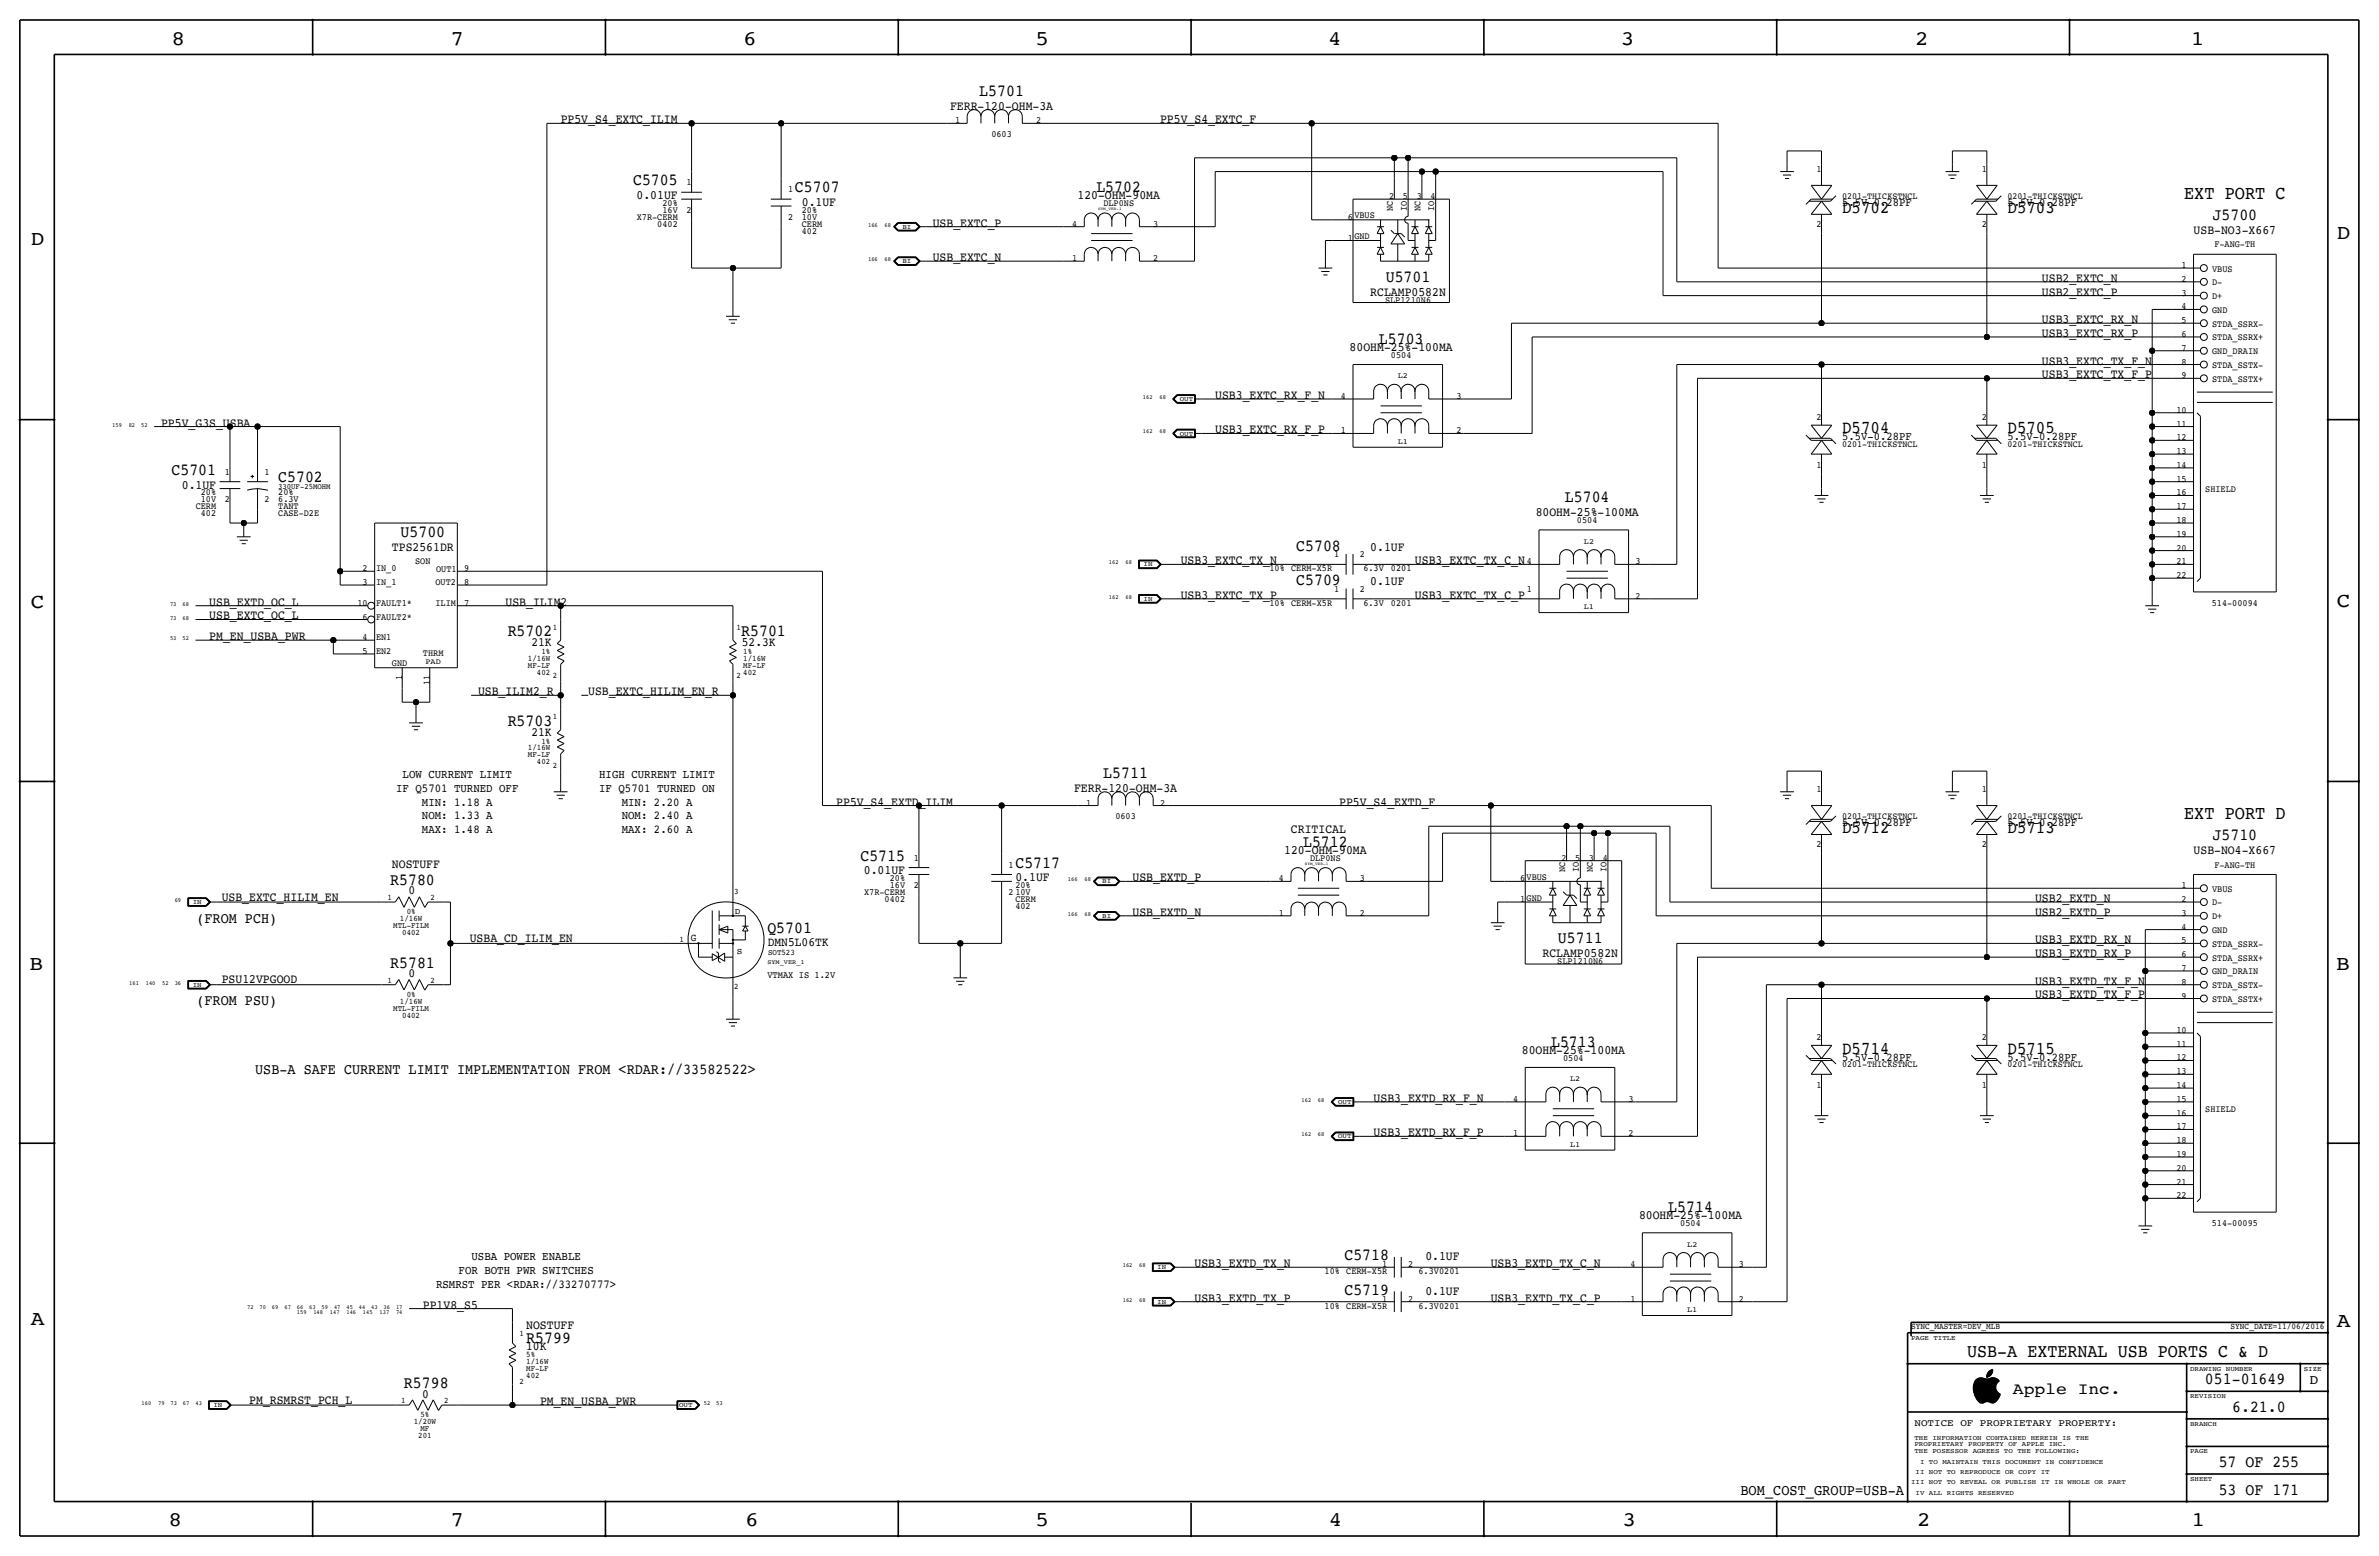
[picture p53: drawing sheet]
<svg xmlns="http://www.w3.org/2000/svg" width="877mm" height="574mm" viewBox="0 0 877 574" stroke-linecap="round" stroke-linejoin="round" font-family="sans-serif">
<defs><g id="words">
<g font-size="7.6">
<text x="63.2" y="16.5">8</text>
<text x="166.1" y="16.5">7</text>
<text x="274" y="16.5">6</text>
<text x="381.7" y="16.5">5</text>
<text x="489.7" y="16.5">4</text>
<text x="597.6" y="16.5">3</text>
<text x="706.1" y="16.5">2</text>
<text x="807.7" y="16.5">1</text>
<text x="861.5" y="88.1">D</text>
<text x="11.4" y="90.4">D</text>
<text x="11.4" y="224.3">C</text>
<text x="861.5" y="223.8">C</text>
<text x="10.8" y="357.6">B</text>
<text x="861.3" y="357.4">B</text>
<text x="11.3" y="488.4">A</text>
<text x="861.5" y="489.2">A</text>
<text x="62.2" y="562.6">8</text>
<text x="166" y="562.6">7</text>
<text x="274.8" y="562.6">6</text>
<text x="381.7" y="562.6">5</text>
<text x="489.9" y="562.6">4</text>
<text x="598.1" y="562.6">3</text>
<text x="706.8" y="562.6">2</text>
<text x="807.9" y="562.6">1</text>
</g>
<g font-size="7">
<text x="805.2" y="73.4">EXT PORT C</text>
<text x="805.2" y="302">EXT PORT D</text>
</g>
<text font-size="6.9" x="725.2" y="500.1">USB-A EXTERNAL USB PORTS C &amp; D</text>
<g font-size="6.5">
<text x="679.1" y="78.5">D5702</text>
<text x="740.1" y="78.5">D5703</text>
<text x="679.1" y="159.8">D5704</text>
<text x="740.1" y="159.8">D5705</text>
<text x="679.1" y="307.1">D5712</text>
<text x="740.1" y="307.1">D5713</text>
<text x="679.1" y="388.4">D5714</text>
<text x="740.1" y="388.4">D5715</text>
</g>
<g font-size="6.2">
<text x="361" y="35.3">L5701</text>
<text x="233.4" y="68.3">C5705</text>
<text x="293.1" y="70.9">C5707</text>
<text x="404.2" y="70.9">L5702</text>
<text x="815.7" y="81">J5700</text>
<text x="510.9" y="103.9">U5701</text>
<text x="508.3" y="126.7">L5703</text>
<text x="63.2" y="175">C5701</text>
<text x="102.6" y="177.5">C5702</text>
<text x="576.9" y="185.2">L5704</text>
<text x="147.7" y="197.9">U5700</text>
<text x="477.9" y="202.9">C5708</text>
<text x="477.9" y="215.6">C5709</text>
<text x="187.2" y="234.4">R5702</text>
<text x="273.3" y="234.4">R5701</text>
<text x="187.2" y="267.5">R5703</text>
<text x="406.7" y="286.8">L5711</text>
<text x="815.7" y="309.6">J5710</text>
<text x="317.2" y="317.2">C5715</text>
<text x="480.4" y="312.2">L5712</text>
<text x="374.3" y="319.8">C5717</text>
<text x="143.8" y="326.1">R5780</text>
<text x="282.9" y="343.9">Q5701</text>
<text x="574.4" y="347.7">U5711</text>
<text x="143.8" y="356.6">R5781</text>
<text x="571.8" y="385.8">L5713</text>
<text x="615" y="446.8">L5714</text>
<text x="495.6" y="464.6">C5718</text>
<text x="495.6" y="477.3">C5719</text>
<text x="194" y="495">R5799</text>
<text x="148.9" y="511.6">R5798</text>
<text x="812.9" y="510.3">051-01649</text>
<text x="822.9" y="520.4">6.21.0</text>
<text x="818" y="540.8">57 OF 255</text>
<text x="818" y="550.9">53 OF 171</text>
</g>
<text font-size="6" x="742.1" y="513.9">Apple Inc.</text>
<g font-size="5.6">
<text x="72.4" y="340.1">(FROM PCH)</text>
<text x="72.4" y="370.6">(FROM PSU)</text>
<text x="94.1" y="396">USB-A SAFE CURRENT LIMIT IMPLEMENTATION FROM &lt;RDAR://33582522&gt;</text>
<text x="641.7" y="550.9">BOM_COST_GROUP=USB-A</text>
</g>
<text font-size="5" x="851.5" y="510.3">D</text>
<g font-size="4.7">
<text x="350.3" y="40.4">FERR-120-OHM-3A</text>
<text x="206.7" y="45.5">PP5V_S4_EXTC_ILIM</text>
<text x="427.7" y="45.5">PP5V_S4_EXTC_F</text>
<text x="234.7" y="73.4">0.01UF</text>
<text x="295.6" y="75.9">0.1UF</text>
<text x="397.2" y="73.4">120-OHM-90MA</text>
<text x="343.9" y="83.6">USB_EXTC_P</text>
<text x="808.7" y="86.1">USB-NO3-X667</text>
<text x="343.9" y="96.3">USB_EXTC_N</text>
<text x="752.8" y="103.9">USB2_EXTC_N</text>
<text x="505.2" y="109">RCLAMP0582N</text>
<text x="752.8" y="109">USB2_EXTC_P</text>
<text x="752.8" y="119.1">USB3_EXTC_RX_N</text>
<text x="752.8" y="124.2">USB3_EXTC_RX_P</text>
<text x="497.6" y="129.3">80OHM-25%-100MA</text>
<text x="752.8" y="134.4">USB3_EXTC_TX_F_N</text>
<text x="752.8" y="139.4">USB3_EXTC_TX_F_P</text>
<text x="448" y="147.1">USB3_EXTC_RX_F_N</text>
<text x="59.4" y="157.2">PP5V_G3S_USBA</text>
<text x="448" y="159.8">USB3_EXTC_RX_F_P</text>
<text x="67" y="180.1">0.1UF</text>
<text x="566.2" y="190.2">80OHM-25%-100MA</text>
<text x="144.5" y="202.9">TPS2561DR</text>
<text x="505.2" y="202.9">0.1UF</text>
<text x="435.3" y="208">USB3_EXTC_TX_N</text>
<text x="521.7" y="208">USB3_EXTC_TX_C_N</text>
<text x="505.2" y="215.6">0.1UF</text>
<text x="435.3" y="220.7">USB3_EXTC_TX_P</text>
<text x="521.7" y="220.7">USB3_EXTC_TX_C_P</text>
<text x="77.2" y="223.3">USB_EXTD_OC_L</text>
<text x="186.4" y="223.3">USB_ILIM2</text>
<text x="77.2" y="228.3">USB_EXTC_OC_L</text>
<text x="77.2" y="236">PM_EN_USBA_PWR</text>
<text x="195.9" y="238.3">21K</text>
<text x="273.5" y="238.3">52.3K</text>
<text x="176.2" y="256.3">USB_ILIM2_R</text>
<text x="216.9" y="256.3">USB_EXTC_HILIM_EN_R</text>
<text x="195.9" y="271.3">21K</text>
<text x="396" y="291.8">FERR-120-OHM-3A</text>
<text x="308.3" y="296.9">PP5V_S4_EXTD_ILIM</text>
<text x="493.7" y="296.9">PP5V_S4_EXTD_F</text>
<text x="475.9" y="307.1">CRITICAL</text>
<text x="473.4" y="314.7">120-OHM-90MA</text>
<text x="808.7" y="314.7">USB-NO4-X667</text>
<text x="144.5" y="319.8">NOSTUFF</text>
<text x="318.5" y="322.3">0.01UF</text>
<text x="150.6" y="329.7">0</text>
<text x="374.3" y="324.9">0.1UF</text>
<text x="417.5" y="324.9">USB_EXTD_P</text>
<text x="81.7" y="332">USB_EXTC_HILIM_EN</text>
<text x="750.3" y="332.5">USB2_EXTD_N</text>
<text x="417.5" y="337.6">USB_EXTD_N</text>
<text x="750.3" y="337.6">USB2_EXTD_P</text>
<text x="173.2" y="347.2">USBA_CD_ILIM_EN</text>
<text x="750.3" y="347.7">USB3_EXTD_RX_N</text>
<text x="283.1" y="348.5">DMN5L06TK</text>
<text x="568.7" y="352.8">RCLAMP0582N</text>
<text x="750.3" y="352.8">USB3_EXTD_RX_P</text>
<text x="81.7" y="362.5">PSU12VPGOOD</text>
<text x="150.6" y="360.2">0</text>
<text x="750.3" y="363">USB3_EXTD_TX_F_N</text>
<text x="750.3" y="368">USB3_EXTD_TX_F_P</text>
<text x="561.1" y="388.4">80OHM-25%-100MA</text>
<text x="506.4" y="406.1">USB3_EXTD_RX_F_N</text>
<text x="506.4" y="418.8">USB3_EXTD_RX_F_P</text>
<text x="604.3" y="449.3">80OHM-25%-100MA</text>
<text x="440.4" y="467.1">USB3_EXTD_TX_N</text>
<text x="525.5" y="464.6">0.1UF</text>
<text x="549.6" y="467.1">USB3_EXTD_TX_C_N</text>
<text x="440.4" y="479.8">USB3_EXTD_TX_P</text>
<text x="525.5" y="477.3">0.1UF</text>
<text x="549.6" y="479.8">USB3_EXTD_TX_C_P</text>
<text x="155.9" y="482.3">PP1V8_S5</text>
<text x="194" y="490">NOSTUFF</text>
<text x="194" y="497.6">10K</text>
<text x="155.7" y="515.1">0</text>
<text x="91.9" y="517.4">PM_RSMRST_PCH_L</text>
<text x="199.1" y="517.9">PM_EN_USBA_PWR</text>
</g>
<g font-size="4.4">
<text x="679.1" y="75.9">5.5V-0.28PF</text>
<text x="740.1" y="75.9">5.5V-0.28PF</text>
<text x="679.1" y="162.3">5.5V-0.28PF</text>
<text x="740.1" y="162.3">5.5V-0.28PF</text>
<text x="148.4" y="286.8">LOW CURRENT LIMIT</text>
<text x="220.9" y="286.8">HIGH CURRENT LIMIT</text>
<text x="146.1" y="291.8">IF Q5701 TURNED OFF</text>
<text x="220.9" y="291.9">IF Q5701 TURNED ON</text>
<text x="155.5" y="296.9">MIN: 1.18 A</text>
<text x="229.2" y="296.9">MIN: 2.20 A</text>
<text x="155.5" y="302">NOM: 1.33 A</text>
<text x="229.2" y="302">NOM: 2.40 A</text>
<text x="679.1" y="304.5">5.5V-0.28PF</text>
<text x="740.1" y="304.5">5.5V-0.28PF</text>
<text x="155.5" y="307.1">MAX: 1.48 A</text>
<text x="229.2" y="307.1">MAX: 2.60 A</text>
<text x="679.1" y="390.9">5.5V-0.28PF</text>
<text x="740.1" y="390.9">5.5V-0.28PF</text>
<text x="173.8" y="464.6">USBA POWER ENABLE</text>
<text x="169.1" y="469.6">FOR BOTH PWR SWITCHES</text>
<text x="160.8" y="474.7">RSMRST PER &lt;RDAR://33270777&gt;</text>
</g>
<text font-size="3.9" x="254.7" y="347">G</text>
<text font-size="3.7" x="705.8" y="525.5">NOTICE OF PROPRIETARY PROPERTY:</text>
<text font-size="3.6" x="282.9" y="360.4">VTMAX IS 1.2V</text>
<g font-size="3.5">
<text x="352.1" y="45.5">1</text>
<text x="382" y="45.5">2</text>
<text x="365.5" y="50.5">0603</text>
<text x="669.6" y="63.2">1</text>
<text x="730.6" y="63.2">1</text>
<text x="253.1" y="68.3">1</text>
<text x="290.5" y="70.9">1</text>
<text x="244.2" y="75.9">20%</text>
<text x="406.8" y="75.9">DLP0NS</text>
<text x="512.2" y="73.4">2</text>
<text x="513.5" y="77.7" transform="rotate(-90 513.5 77.7)">NC</text>
<text x="517.2" y="73.4">5</text>
<text x="518.6" y="77.7" transform="rotate(-90 518.6 77.7)">IO</text>
<text x="522.3" y="73.4">3</text>
<text x="523.7" y="77.7" transform="rotate(-90 523.7 77.7)">NC</text>
<text x="527.4" y="73.4">4</text>
<text x="528.8" y="77.7" transform="rotate(-90 528.8 77.7)">IO</text>
<text x="679.1" y="73.4">0201-THICKSTNCL</text>
<text x="740.1" y="73.4">0201-THICKSTNCL</text>
<text x="234.8" y="81">X7R-CERM</text>
<text x="242.3" y="83.6">0402</text>
<text x="244.2" y="78.5">16V</text>
<text x="253.1" y="78.5">2</text>
<text x="290.5" y="81">2</text>
<text x="295.6" y="81">10V</text>
<text x="295.6" y="78.5">20%</text>
<text x="295.6" y="83.6">CERM</text>
<text x="395.3" y="83.6">4</text>
<text x="425.1" y="83.6">3</text>
<text x="496.9" y="81">6</text>
<text x="499.3" y="80.5">VBUS</text>
<text x="669.6" y="83.6">2</text>
<text x="730.6" y="83.6">2</text>
<text x="295.6" y="86.1">402</text>
<text x="496.9" y="88.6">1</text>
<text x="499.3" y="88.1">GND</text>
<text x="816.4" y="91.2">F-ANG-TH</text>
<text x="395.3" y="96.3">1</text>
<text x="425.1" y="96.3">2</text>
<text x="804.3" y="98.8">1</text>
<text x="815.5" y="100.1">VBUS</text>
<text x="804.3" y="103.9">2</text>
<text x="815.5" y="105.2">D-</text>
<text x="510.6" y="111.5">SLP1210N6</text>
<text x="804.3" y="108.9">3</text>
<text x="815.5" y="110.2">D+</text>
<text x="804.3" y="119.1">5</text>
<text x="804.3" y="114">4</text>
<text x="815.5" y="115.3">GND</text>
<text x="804.3" y="124.2">6</text>
<text x="815.5" y="120.4">STDA_SSRX-</text>
<text x="815.5" y="125.5">STDA_SSRX+</text>
<text x="512.8" y="131.8">0504</text>
<text x="804.3" y="129.3">7</text>
<text x="815.5" y="130.6">GND_DRAIN</text>
<text x="804.3" y="134.4">8</text>
<text x="815.5" y="135.6">STDA_SSTX-</text>
<text x="804.3" y="139.4">9</text>
<text x="815.5" y="140.7">STDA_SSTX+</text>
<text x="494.4" y="147.1">4</text>
<text x="536.9" y="147.1">3</text>
<text x="669.6" y="154.7">2</text>
<text x="730.6" y="154.7">2</text>
<text x="802.4" y="152.1">10</text>
<text x="494.4" y="159.8">1</text>
<text x="536.9" y="159.8">2</text>
<text x="802.4" y="157.2">11</text>
<text x="679.1" y="164.8">0201-THICKSTNCL</text>
<text x="740.1" y="164.8">0201-THICKSTNCL</text>
<text x="802.4" y="167.4">13</text>
<text x="802.4" y="162.3">12</text>
<text x="669.6" y="172.5">1</text>
<text x="730.6" y="172.5">1</text>
<text x="802.4" y="172.5">14</text>
<text x="82.9" y="175">1</text>
<text x="97.5" y="175">1</text>
<text x="802.4" y="177.5">15</text>
<text x="74" y="182.6">20%</text>
<text x="74" y="185.2">10V</text>
<text x="82.9" y="185.2">2</text>
<text x="97.5" y="185.2">2</text>
<text x="102.6" y="182.6">20%</text>
<text x="102.6" y="185.2">6.3V</text>
<text x="802.4" y="182.6">16</text>
<text x="813" y="181.4">SHIELD</text>
<text x="72.1" y="187.7">CERM</text>
<text x="74" y="190.2">402</text>
<text x="102.6" y="187.7">TANT</text>
<text x="102.6" y="190.2">CASE-D2E</text>
<text x="802.4" y="187.7">17</text>
<text x="581.4" y="192.8">0504</text>
<text x="802.4" y="197.9">19</text>
<text x="802.4" y="192.8">18</text>
<text x="802.4" y="202.9">20</text>
<text x="153.1" y="208">SON</text>
<text x="491.8" y="205.5">1</text>
<text x="501.3" y="205.5">2</text>
<text x="563" y="208">4</text>
<text x="602.9" y="208">3</text>
<text x="802.4" y="208">21</text>
<text x="133.7" y="215.6">3</text>
<text x="133.7" y="210.6">2</text>
<text x="138.6" y="215.6">IN_1</text>
<text x="138.6" y="210.6">IN_0</text>
<text x="160.5" y="215.6">OUT2</text>
<text x="160.8" y="210.8">OUT1</text>
<text x="171.1" y="215.6">8</text>
<text x="171.1" y="210.6">9</text>
<text x="468" y="210.6">10% CERM-X5R</text>
<text x="502.6" y="210.6">6.3V</text>
<text x="512.8" y="210.6">0201</text>
<text x="802.4" y="213.1">22</text>
<text x="491.8" y="218.2">1</text>
<text x="501.3" y="218.2">2</text>
<text x="563" y="218.2">1</text>
<text x="602.9" y="220.7">2</text>
<text x="131.8" y="223.3">10</text>
<text x="138.6" y="223.3">FAULT1*</text>
<text x="160.5" y="223.3">ILIM</text>
<text x="171.1" y="223.3">7</text>
<text x="468" y="223.3">10% CERM-X5R</text>
<text x="502.6" y="223.3">6.3V</text>
<text x="512.8" y="223.3">0201</text>
<text x="815.4" y="223.3">514-00094</text>
<text x="133.7" y="228.3">6</text>
<text x="138.6" y="228.3">FAULT2*</text>
<text x="133.7" y="236">4</text>
<text x="138.6" y="236">EN1</text>
<text x="133.7" y="241">5</text>
<text x="138.6" y="241">EN2</text>
<text x="144.5" y="245.6">GND</text>
<text x="155.9" y="241.8">THRM</text>
<text x="148.3" y="250.6" transform="rotate(-90 148.3 250.6)">1</text>
<text x="158.4" y="252.4" transform="rotate(-90 158.4 252.4)">11</text>
<text x="669.6" y="291.8">1</text>
<text x="730.6" y="291.8">1</text>
<text x="400.4" y="296.9">1</text>
<text x="427.7" y="296.9">2</text>
<text x="411.2" y="302">0603</text>
<text x="679.1" y="302">0201-THICKSTNCL</text>
<text x="740.1" y="302">0201-THICKSTNCL</text>
<text x="336.9" y="317.2">1</text>
<text x="483" y="317.2">DLP0NS</text>
<text x="575.7" y="317.2">2</text>
<text x="580.7" y="317.2">5</text>
<text x="585.8" y="317.2">3</text>
<text x="590.9" y="317.2">4</text>
<text x="669.6" y="312.2">2</text>
<text x="730.6" y="312.2">2</text>
<text x="371.8" y="319.8">1</text>
<text x="577" y="321.5" transform="rotate(-90 577 321.5)">NC</text>
<text x="582.1" y="321.5" transform="rotate(-90 582.1 321.5)">IO</text>
<text x="587.2" y="321.5" transform="rotate(-90 587.2 321.5)">NC</text>
<text x="592.3" y="321.5" transform="rotate(-90 592.3 321.5)">IO</text>
<text x="816.4" y="319.8">F-ANG-TH</text>
<text x="318.6" y="329.9">X7R-CERM</text>
<text x="328" y="327.4">16V</text>
<text x="328" y="324.9">20%</text>
<text x="336.9" y="327.4">2</text>
<text x="371.8" y="329.9">2</text>
<text x="374.3" y="327.4">20%</text>
<text x="374.3" y="329.9">10V</text>
<text x="471.5" y="324.9">4</text>
<text x="501.3" y="324.9">3</text>
<text x="560.4" y="324.9">6</text>
<text x="562.8" y="324.4">VBUS</text>
<text x="804.3" y="327.4">1</text>
<text x="815.5" y="328.7">VBUS</text>
<text x="326.1" y="332.5">0402</text>
<text x="374.3" y="332.5">CERM</text>
<text x="374.3" y="335">402</text>
<text x="560.4" y="332.5">1</text>
<text x="562.8" y="332">GND</text>
<text x="804.3" y="332.5">2</text>
<text x="815.5" y="333.8">D-</text>
<text x="471.5" y="337.6">1</text>
<text x="501.3" y="337.6">2</text>
<text x="804.3" y="337.5">3</text>
<text x="815.5" y="338.8">D+</text>
<text x="804.3" y="347.7">5</text>
<text x="804.3" y="342.6">4</text>
<text x="815.5" y="343.9">GND</text>
<text x="804.3" y="352.8">6</text>
<text x="815.5" y="349">STDA_SSRX-</text>
<text x="574.1" y="355.3">SLP1210N6</text>
<text x="804.3" y="357.9">7</text>
<text x="815.5" y="359.2">GND_DRAIN</text>
<text x="815.5" y="354.1">STDA_SSRX+</text>
<text x="804.3" y="363">8</text>
<text x="815.5" y="364.2">STDA_SSTX-</text>
<text x="804.3" y="368">9</text>
<text x="815.5" y="369.3">STDA_SSTX+</text>
<text x="669.6" y="383.3">2</text>
<text x="730.6" y="383.3">2</text>
<text x="802.4" y="380.7">10</text>
<text x="802.4" y="385.8">11</text>
<text x="576.3" y="390.9">0504</text>
<text x="679.1" y="393.4">0201-THICKSTNCL</text>
<text x="740.1" y="393.4">0201-THICKSTNCL</text>
<text x="802.4" y="396">13</text>
<text x="802.4" y="390.9">12</text>
<text x="669.6" y="401.1">1</text>
<text x="730.6" y="401.1">1</text>
<text x="802.4" y="401.1">14</text>
<text x="557.9" y="406.1">4</text>
<text x="600.4" y="406.1">3</text>
<text x="802.4" y="406.1">15</text>
<text x="802.4" y="411.2">16</text>
<text x="813" y="410">SHIELD</text>
<text x="557.9" y="418.8">1</text>
<text x="600.4" y="418.8">2</text>
<text x="802.4" y="416.3">17</text>
<text x="802.4" y="421.4">18</text>
<text x="802.4" y="431.5">20</text>
<text x="802.4" y="426.5">19</text>
<text x="802.4" y="436.6">21</text>
<text x="802.4" y="441.7">22</text>
<text x="619.5" y="451.9">0504</text>
<text x="815.4" y="451.9">514-00095</text>
<text x="509.6" y="467.1">1</text>
<text x="519.1" y="467.1">2</text>
<text x="601.1" y="467.1">4</text>
<text x="641" y="467.1">3</text>
<text x="488.3" y="469.6">10% CERM-X5R</text>
<text x="523" y="469.6">6.3V0201</text>
<text x="509.6" y="479.8">1</text>
<text x="519.1" y="479.8">2</text>
<text x="601.1" y="479.8">1</text>
<text x="641" y="479.8">2</text>
<text x="488.3" y="482.3">10% CERM-X5R</text>
<text x="523" y="482.3">6.3V0201</text>
</g>
<g font-size="3.2">
<text x="270.9" y="337.1">D</text>
<text x="271.7" y="351.5">S</text>
<text x="704.5" y="490">SYNC_MASTER=DEV_MLB</text>
<text x="822.3" y="490">SYNC_DATE=11/06/2016</text>
</g>
<g font-size="3.1">
<text x="203.8" y="232.2">1</text>
<text x="271.5" y="232.2">1</text>
<text x="194.6" y="243.6">1/16W</text>
<text x="199.6" y="241">1%</text>
<text x="274" y="241">1%</text>
<text x="274" y="243.6">1/16W</text>
<text x="194.6" y="246.1">MF-LF</text>
<text x="197.9" y="248.7">402</text>
<text x="203.8" y="249.9">2</text>
<text x="271.5" y="249.9">2</text>
<text x="274" y="246.1">MF-LF</text>
<text x="274" y="248.7">402</text>
<text x="203.8" y="265.2">1</text>
<text x="199.6" y="274.1">1%</text>
<text x="194.6" y="279.1">MF-LF</text>
<text x="194.6" y="276.6">1/16W</text>
<text x="197.9" y="281.7">402</text>
<text x="203.8" y="283">2</text>
<text x="270.7" y="329.7">3</text>
<text x="142.8" y="331.7">1</text>
<text x="158.7" y="331.7">2</text>
<text x="147.5" y="339.6">1/16W</text>
<text x="149.9" y="337.1">0%</text>
<text x="145" y="342.1">MTL-FILM</text>
<text x="148.3" y="344.7">0402</text>
<text x="250.5" y="347.2">1</text>
<text x="283.2" y="352">SOT523</text>
<text x="142.8" y="362.2">1</text>
<text x="158.7" y="362.2">2</text>
<text x="270.7" y="364.5">2</text>
<text x="147.5" y="370.1">1/16W</text>
<text x="149.9" y="367.5">0%</text>
<text x="145" y="372.6">MTL-FILM</text>
<text x="148.3" y="375.2">0402</text>
<text x="191.5" y="492.5">1</text>
<text x="194" y="500.1">5%</text>
<text x="194" y="502.7">1/16W</text>
<text x="194" y="507.7">402</text>
<text x="194" y="505.2">MF-LF</text>
<text x="191.5" y="510.3">2</text>
<text x="147.9" y="517.1">1</text>
<text x="163.8" y="517.1">2</text>
<text x="152.5" y="525">1/20W</text>
<text x="155" y="527.6">MF</text>
<text x="155" y="522.5">5%</text>
<text x="154.2" y="530.1">201</text>
</g>
<text font-size="3" x="102.6" y="180.1">330UF-25MOHM</text>
<g font-size="2.9">
<text x="515.3" y="139.4">L2</text>
<text x="515.3" y="163.6">L1</text>
<text x="583.9" y="200.4">L2</text>
<text x="583.9" y="224.5">L1</text>
<text x="156.9" y="244.9">PAD</text>
<text x="578.8" y="398.5">L2</text>
<text x="578.8" y="422.7">L1</text>
<text x="622" y="459.5">L2</text>
<text x="622" y="483.6">L1</text>
</g>
<g font-size="2.5">
<text x="332.7" y="84.3">BI</text>
<text x="332.7" y="97">BI</text>
<text x="434.9" y="147.8">OUT</text>
<text x="434.9" y="160.5">OUT</text>
<text x="421.6" y="208.8">IN</text>
<text x="421.6" y="221.5">IN</text>
<text x="406.4" y="325.6">BI</text>
<text x="71.1" y="333.2">IN</text>
<text x="406.4" y="338.3">BI</text>
<text x="71.1" y="363.7">IN</text>
<text x="493.3" y="406.9">OUT</text>
<text x="493.3" y="419.6">OUT</text>
<text x="426.7" y="467.9">IN</text>
<text x="426.7" y="480.6">IN</text>
<text x="704.5" y="493.8">PAGE TITLE</text>
<text x="807.4" y="505.2">DRAWING NUMBER</text>
<text x="849.3" y="505.2">SIZE</text>
<text x="807.4" y="515.4">REVISION</text>
<text x="78.7" y="518.7">IN</text>
<text x="250.4" y="518.7">OUT</text>
<text x="807.4" y="525.5">BRANCH</text>
<text x="705.8" y="533.1">PROPRIETARY PROPERTY OF APPLE INC.</text>
<text x="705.8" y="530.6">THE INFORMATION CONTAINED HEREIN IS THE</text>
<text x="705.8" y="535.7">THE POSESSOR AGREES TO THE FOLLOWING:</text>
<text x="707.8" y="539.5">I TO MAINTAIN THIS DOCUMENT IN CONFIDENCE</text>
<text x="807.4" y="535.7">PAGE</text>
<text x="706.2" y="543.3">II NOT TO REPRODUCE OR COPY IT</text>
<text x="807.4" y="545.8">SHEET</text>
<text x="704.5" y="547.1">III NOT TO REVEAL OR PUBLISH IT IN WHOLE OR PART</text>
<text x="706.2" y="550.9">IV ALL RIGHTS RESERVED</text>
</g>
<g font-size="2.3">
<text x="320" y="83.6">166</text>
<text x="326.1" y="83.6">68</text>
<text x="320" y="96.3">166</text>
<text x="326.1" y="96.3">68</text>
<text x="421.4" y="147.1">162</text>
<text x="427.5" y="147.1">68</text>
<text x="41.4" y="157.2">159</text>
<text x="47.4" y="157.2">82</text>
<text x="52" y="157.2">52</text>
<text x="421.4" y="159.8">162</text>
<text x="427.5" y="159.8">68</text>
<text x="408.8" y="208">162</text>
<text x="414.9" y="208">68</text>
<text x="408.8" y="220.7">162</text>
<text x="414.9" y="220.7">68</text>
<text x="62.7" y="223.3">73</text>
<text x="67.3" y="223.3">68</text>
<text x="62.7" y="228.3">73</text>
<text x="67.3" y="228.3">68</text>
<text x="62.7" y="236">53</text>
<text x="67.3" y="236">52</text>
<text x="393.7" y="324.9">166</text>
<text x="399.8" y="324.9">68</text>
<text x="64.4" y="332.5">69</text>
<text x="393.7" y="337.6">166</text>
<text x="399.8" y="337.6">68</text>
<text x="282.9" y="355.3">SYM_VER_1</text>
<text x="47.7" y="363">161</text>
<text x="53.7" y="363">140</text>
<text x="59.8" y="363">52</text>
<text x="64.4" y="363">36</text>
<text x="479.8" y="406.1">162</text>
<text x="485.9" y="406.1">68</text>
<text x="479.8" y="418.8">162</text>
<text x="485.9" y="418.8">68</text>
<text x="413.9" y="467.1">162</text>
<text x="420" y="467.1">68</text>
<text x="413.9" y="479.8">162</text>
<text x="420" y="479.8">68</text>
<text x="91.1" y="482.3">72</text>
<text x="95.7" y="482.3">70</text>
<text x="100.3" y="482.3">69</text>
<text x="104.8" y="482.3">67</text>
<text x="109.4" y="482.3">66</text>
<text x="109.4" y="484.2">159</text>
<text x="114" y="482.3">63</text>
<text x="115.5" y="484.2">148</text>
<text x="118.6" y="482.3">59</text>
<text x="121.6" y="484.2">147</text>
<text x="123.1" y="482.3">47</text>
<text x="127.7" y="484.2">146</text>
<text x="127.7" y="482.3">45</text>
<text x="132.3" y="482.3">44</text>
<text x="133.8" y="484.2">145</text>
<text x="136.9" y="482.3">43</text>
<text x="139.9" y="484.2">137</text>
<text x="141.4" y="482.3">36</text>
<text x="146" y="484.2">74</text>
<text x="146" y="482.3">17</text>
<text x="52.2" y="517.9">160</text>
<text x="58.3" y="517.9">79</text>
<text x="62.9" y="517.9">73</text>
<text x="67.5" y="517.9">67</text>
<text x="72" y="517.9">43</text>
<text x="259.5" y="517.9">52</text>
<text x="264.1" y="517.9">53</text>
</g>
<g font-size="1.5">
<text x="404.8" y="77.5">SYM_VER-1</text>
<text x="481" y="318.8">SYM_VER-1</text>
</g>
</g></defs>
<g fill="none" stroke="#000" stroke-width=".37">
<path d="M201.6 45.5h53.4zM201.6 45.5v170.1zM255 45.5h33zM255 45.5v17.7zM288 45.5h60.9zM288 45.5v20.3zM348.9 45.5h7.7zM356.6 42.9a2.54 2.54 0 0 1 2.5-2.5 2.54 2.54 0 0 1 2.5 2.5 2.54 2.54 0 0 1 2.6-2.5 2.54 2.54 0 0 1 2.5 2.5 2.54 2.54 0 0 1 2.6-2.5 2.54 2.54 0 0 1 2.5 2.5 2.54 2.54 0 0 1 2.5-2.5 2.54 2.54 0 0 1 2.6 2.5M356.6 42.9v2.6zM361.6 42.9v2.6zM366.7 42.9v2.6zM371.8 42.9v2.6z"/>
<path d="M376.9 45.5h7.6zM376.9 42.9v2.6zM384.5 45.5h99.1zM440.4 58.2h73.6zM440.4 58.2v38.1zM483.6 45.5v35.5zM483.6 45.5h149.8zM514 58.2v7.6zM514 58.2h5.1zM519.1 58.2v7.6zM519.1 58.2h99.1zM618.2 58.2v45.7z"/>
<path d="M633.4 45.5v53.3zM658.8 55.6h12.7zM658.8 55.6v5.1zM671.5 55.6v5.1zM719.8 55.6h12.7zM719.8 55.6v5.1zM732.5 55.6v5.1zM251.2 73.4h7.6zM251.2 70.9h7.6zM255 63.2v7.7zM255 73.4v7.6zM284.2 75.9h7.6z"/>
<path d="M284.2 73.4h7.6zM288 65.8v7.6zM288 75.9v7.7zM448 63.2h76.2zM448 63.2v20.4zM498.8 73.4h35.6zM498.8 73.4v38.1zM514 65.8v7.6zM519.1 65.8v14zM519.1 79.8a1.27 1.27 0 0 0-1.2 1.2 1.27 1.27 0 0 0 1.2 1.3M524.2 63.2v2.6zM524.2 65.8v7.6z"/>
<path d="M524.2 63.2h5.1zM529.3 63.2h83.8zM529.3 63.2v2.6zM529.3 65.8v22.8zM534.4 73.4v38.1zM613.1 63.2v45.8zM656.3 63.2h5.1zM657.3 64.5h3zM658.1 65.8h1.5zM658.8 60.7v2.5zM665.8 75.3l1.9-1.9zM667 74.2h7.8z"/>
<path d="M667.7 73.4h7.9zM667.7 68.3l3.8 5.1zM667.7 68.3h7.6zM667.7 79h7.6zM671.5 74.2l-3.8 4.8zM671.5 79v7.1zM671.5 60.7v7.6zM671.5 74.2l3.8 4.8zM674.8 74.2l2.1-2.1zM675.3 68.3l-3.8 5.1zM717.2 63.2h5.1zM718.3 64.5h3z"/>
<path d="M719 65.8h1.5zM719.8 60.7v2.5zM726.7 75.3l2-1.9zM727.9 74.2h7.9zM728.7 73.4h7.8zM728.7 68.3l3.8 5.1zM728.7 68.3h7.6zM728.7 79h7.6zM732.5 74.2l-3.8 4.8zM732.5 79v7.1zM732.5 60.7v7.6zM732.5 74.2l3.8 4.8z"/>
<path d="M735.8 74.2l2-2.1zM736.3 68.3l-3.8 5.1zM255 98.8h15.2zM255 81v17.8zM270.2 98.8v15.2zM270.2 98.8h17.8zM288 83.6v15.2zM329.4 96.3l1.6 1.5zM329.4 83.6l1.6 1.5zM329.4 96.3l1.6-1.6zM329.4 83.6l1.6-1.6zM329.6 96.3l1.5-1.5z"/>
<path d="M329.6 83.6l1.5-1.5zM329.6 96.3l1.5 1.4zM329.6 83.6l1.5 1.4zM329.7 96.3l1.4-1.4zM329.7 83.6l1.4-1.4zM329.7 96.3l1.4 1.3zM329.7 83.6l1.4 1.3zM329.9 96.3l1.3-1.3zM329.9 96.3l1.3 1.2zM329.9 83.6l1.3 1.2zM331 94.7h6.7zM331 82h6.7z"/>
<path d="M331 97.8h6.7zM331 85.1h6.7zM331.1 97.7h6.5zM331.1 85h6.5zM331.1 94.8h6.5zM331.1 82.1h6.5zM331.1 94.9h6.5zM331.1 82.2h6.5zM331.1 97.6h6.5zM331.1 84.9h6.5zM331.2 82.3l-1.3 1.3zM331.2 97.5h6.3z"/>
<path d="M331.2 84.8h6.3zM331.2 95h6.3zM331.2 82.3h6.3zM337.5 95l1.3 1.3zM337.5 82.3l1.3 1.3zM337.5 97.5l1.3-1.2zM337.6 97.6l1.3-1.3zM337.6 84.9l1.3-1.3zM337.6 94.9l1.3 1.4zM337.6 82.2l1.3 1.4zM337.6 97.7l1.5-1.4zM337.6 85l1.5-1.4z"/>
<path d="M337.6 94.8l1.5 1.5zM337.6 82.1l1.5 1.5zM337.7 94.7l1.5 1.6zM337.7 82l1.5 1.6zM337.7 97.8l1.5-1.5zM337.7 85.1l1.5-1.5zM338.8 96.3h2.5zM338.8 83.6h2.5zM338.8 83.6l-1.3 1.2zM341.3 96.3h50.8zM341.3 83.6h50.8zM392.1 96.3h7.6z"/>
<path d="M392.1 83.6h7.6zM399.7 93.7v2.6zM399.7 81v2.6zM399.7 81a2.54 2.54 0 0 1 2.6-2.5 2.54 2.54 0 0 1 2.5 2.5 2.54 2.54 0 0 1 2.6-2.5 2.54 2.54 0 0 1 2.5 2.5 2.54 2.54 0 0 1 2.5-2.5 2.54 2.54 0 0 1 2.6 2.5 2.54 2.54 0 0 1 2.5-2.5 2.54 2.54 0 0 1 2.6 2.5M399.7 93.7a2.54 2.54 0 0 1 2.6-2.5 2.54 2.54 0 0 1 2.5 2.5 2.54 2.54 0 0 1 2.6-2.5 2.54 2.54 0 0 1 2.5 2.5 2.54 2.54 0 0 1 2.5-2.5 2.54 2.54 0 0 1 2.6 2.5 2.54 2.54 0 0 1 2.5-2.5 2.54 2.54 0 0 1 2.6 2.5M402.3 88.6h15.2zM402.3 86.1h15.2zM404.8 93.7v2.6zM404.8 81v2.6zM409.9 93.7v2.6zM409.9 81v2.6zM415 93.7v2.6z"/>
<path d="M415 81v2.6zM420.1 93.7v2.6zM420.1 81v2.6zM420.1 96.3h7.6zM420.1 83.6h7.6zM427.7 83.6h20.3zM427.7 96.3h12.7zM483.6 81h7.6zM486.1 98.8h5.1zM488.6 88.6v7.7zM488.6 96.3v2.5zM488.6 88.6h2.6z"/>
<path d="M491.2 81h35.5zM491.2 88.6h17.8zM507.7 86.1h2.5zM507.7 83.6h2.5zM507.7 93.7h2.5zM507.7 91.2h2.5zM509 83.6l1.2 2.5zM509 81v2.6zM509 91.2l1.2 2.5zM509 93.7v2.6zM509 86.1v5.1zM509 96.3h17.7z"/>
<path d="M509 83.6l-1.3 2.5zM509 91.2l-1.3 2.5zM512.8 84.8l1.2 1.3zM512.8 89.9h5.1zM514 86.1h2.6zM515.3 86.1l2.6 3.8zM515.3 81v5.1zM515.3 89.9v6.4zM515.3 86.1l-2.5 3.8zM516.6 86.1l1.3 1.3zM519.1 88.6h2.6zM519.1 82.3v6.3z"/>
<path d="M520.4 91.2h2.5zM520.4 86.1h2.5zM520.4 93.7h2.5zM520.4 83.6h2.5zM521.7 91.2l1.2 2.5zM521.7 93.7v2.6zM521.7 86.1v5.1zM521.7 83.6l1.2 2.5zM521.7 81v2.6zM521.7 91.2l-1.3 2.5zM521.7 83.6l-1.3 2.5zM525.5 83.6h2.5z"/>
<path d="M525.5 93.7h2.5zM525.5 91.2h2.5zM525.5 86.1h2.5zM526.7 81h.1M526.7 88.6h2.6zM526.7 91.2l1.3 2.5zM526.7 93.7v2.6zM526.7 86.1v5.1zM526.7 83.6l1.3 2.5zM526.7 81v2.6zM526.7 91.2l-1.2 2.5zM526.7 83.6l-1.2 2.5z"/>
<path d="M633.4 98.8h167.7zM671.5 86.1v33zM732.5 86.1v38.1zM801.1 98.8h10.1zM808.7 93.7h30.5zM808.7 93.7v124.5zM839.2 93.7v124.5zM267.7 116.6h5zM268.7 117.9h3zM269.4 119.1h1.6zM270.2 114v2.6zM487.1 100.1h3.1z"/>
<path d="M487.9 101.3h1.5zM498.8 111.5h35.6zM557.2 119.1h114.3zM557.2 119.1v28zM613.1 109h188zM618.2 103.9h182.9zM671.5 119.1h129.6zM793.4 114v15.3zM793.4 114h7.7zM801.1 119.1h10.1zM801.1 109h10.1zM801.1 103.9h10.1z"/>
<path d="M801.1 114h10.1zM498.8 134.4h33zM498.8 134.4v30.4zM531.8 134.4v30.4zM564.8 124.2h167.7zM564.8 124.2v35.6zM618.2 134.4h53.3zM618.2 134.4v73.6zM625.8 139.4h106.7zM625.8 139.4v81.3zM671.5 134.4v15.2zM671.5 134.4h129.6z"/>
<path d="M732.5 139.4v10.2zM732.5 139.4h68.6zM732.5 124.2h68.6zM793.4 129.3v22.8zM793.4 129.3h7.7zM801.1 139.4h10.1zM801.1 134.4h10.1zM801.1 129.3h10.1zM801.1 124.2h10.1zM56.8 157.2h28zM84.8 157.2h10.1zM84.8 157.2v12.7z"/>
<path d="M94.9 157.2v12.7zM94.9 157.2h30.5zM125.4 157.2v53.4zM432.3 147.1l1.6-1.6zM432.3 159.8l1.6-1.6zM432.3 147.1l1.6 1.5zM432.3 159.8l1.6 1.5zM432.5 147.1l1.4-1.5zM432.5 159.8l1.4-1.5zM432.5 147.1l1.4 1.4zM432.5 159.8l1.4 1.4zM432.6 147.1l1.4-1.4z"/>
<path d="M432.6 159.8l1.4-1.4zM432.6 147.1l1.4 1.3zM432.6 159.8l1.4 1.3zM432.8 147.1l1.2-1.3zM432.8 159.8l1.2-1.3zM432.8 147.1l1.2 1.2zM432.8 159.8l1.2 1.2zM433.9 148.6h6.8zM433.9 145.5h6.8zM433.9 158.2h6.8zM433.9 145.6h6.7zM433.9 158.3h6.7z"/>
<path d="M433.9 148.5h6.7zM434 145.7h6.5zM434 158.4h6.5zM434 148.4h6.5zM434 145.8h6.4zM434 148.3h6.4zM434 158.5h6.4zM440.4 147.1h2.5zM440.4 159.8h2.5zM440.4 145.8v2.5zM440.4 158.5v2.5zM440.5 145.7v2.7z"/>
<path d="M440.5 158.4v2.7zM440.6 145.6v2.9zM440.6 158.3v2.9zM440.7 145.5v3.1zM440.7 158.2v3.1zM442.9 159.8h48.3zM442.9 147.1h48.3zM491.2 159.8h15.2zM491.2 147.1h15.2zM506.4 144.5a2.54 2.54 0 0 1 2.5-2.9 2.54 2.54 0 0 1 2.6 2.9M506.4 157.2a2.54 2.54 0 0 1 2.5-2.9 2.54 2.54 0 0 1 2.6 2.9M506.4 157.2v2.6z"/>
<path d="M506.4 144.5v2.6zM509 152.1h15.2zM509 149.6h15.2zM511.5 157.2a2.54 2.54 0 0 1 2.5-2.9 2.54 2.54 0 0 1 2.5 2.9M511.5 144.5a2.54 2.54 0 0 1 2.5-2.9 2.54 2.54 0 0 1 2.5 2.9M511.5 157.2v2.6zM511.5 144.5v2.6zM516.6 157.2a2.54 2.54 0 0 1 2.5-2.9 2.54 2.54 0 0 1 2.5 2.9M516.6 144.5a2.54 2.54 0 0 1 2.5-2.9 2.54 2.54 0 0 1 2.5 2.9M516.6 157.2v2.6zM516.6 144.5v2.6zM521.7 157.2a2.54 2.54 0 0 1 2.5-2.9 2.54 2.54 0 0 1 2.5 2.9"/>
<path d="M521.7 144.5a2.54 2.54 0 0 1 2.5-2.9 2.54 2.54 0 0 1 2.5 2.9M521.7 157.2v2.6zM521.7 144.5v2.6zM526.7 144.5v2.6zM526.7 147.1h12.7zM526.7 157.2v2.6zM526.7 159.8h12.7zM539.4 147.1h17.8zM539.4 159.8h25.4zM667.7 156.7l3.8 4.8zM667.7 156.7h7.6zM671.5 149.6v7.1z"/>
<path d="M675.3 156.7l-3.8 4.8zM728.7 156.7l3.8 4.8zM728.7 156.7h7.6zM732.5 149.6v7.1zM736.3 156.7l-3.8 4.8zM793.4 157.2v5.1zM793.4 152.1v5.1zM793.4 157.2h7.7zM793.4 152.1h7.7zM801.1 157.2h7.6zM801.1 152.1h7.6zM810 152.1l1.2 1.3z"/>
<path d="M810 148.3h27.9zM810 144.5h27.9zM811.2 153.4v59.7zM81 177.5h7.6zM84.8 169.9v7.6zM91.1 177.5h7.7zM92.4 175.6h1.3zM93 175v1.3zM94.9 169.9v7.6zM433.9 161.3h6.8zM433.9 161.2h6.7zM434 161.1h6.5z"/>
<path d="M434 161h6.4zM498.8 164.8h33zM665.8 160.4l1.9 1.9zM667 161.5h7.8zM667.7 162.3h7.9zM667.7 167.4h7.6zM671.5 162.3l-3.8 5.1zM671.5 175v5.1zM671.5 167.4v7.6zM671.5 162.3l3.8 5.1zM674.8 161.5l2.1 2.1zM726.7 160.4l2 1.9z"/>
<path d="M727.9 161.5h7.9zM728.7 162.3h7.8zM728.7 167.4h7.6zM732.5 162.3l-3.8 5.1zM732.5 175v5.1zM732.5 167.4v7.6zM732.5 162.3l3.8 5.1zM735.8 161.5l2 2.1zM793.4 177.5v5.1zM793.4 172.5v5zM793.4 167.4v5.1zM793.4 162.3v5.1z"/>
<path d="M793.4 177.5h7.7zM793.4 172.5h7.7zM793.4 167.4h7.7zM793.4 162.3h7.7zM801.1 167.4h7.6zM801.1 162.3h7.6zM801.1 177.5h7.6zM801.1 172.5h7.6zM81 180.1h7.6zM84.8 192.8h5.1zM84.8 187.7v5.1zM84.8 180.1v7.6z"/>
<path d="M87.3 197.9h5.1zM88.3 199.1h3.1zM89.9 192.8h5zM89.9 192.8v2.5zM89.9 195.3v2.6zM91.1 180.7a12.9 12.9 0 0 1 7.7 0M94.9 187.7v5.1zM94.9 180.1v7.6zM138.1 192.8h30.5zM138.1 192.8v53.3zM168.6 192.8v53.3zM567.4 195.3h33z"/>
<path d="M567.4 195.3v30.5zM600.4 195.3v30.5zM669 182.6h5.1zM670 183.9h3zM670.8 185.2h1.5zM671.5 180.1v2.5zM729.9 182.6h5.1zM731 183.9h3zM731.7 185.2h1.5zM732.5 180.1v2.5zM793.4 197.9v5zM793.4 192.8v5.1z"/>
<path d="M793.4 187.7v5.1zM793.4 182.6v5.1zM793.4 197.9h7.7zM793.4 192.8h7.7zM793.4 187.7h7.7zM793.4 182.6h7.7zM801.1 192.8h7.6zM801.1 187.7h7.6zM801.1 182.6h7.6zM801.1 197.9h7.6zM89.1 200.4h1.5zM125.4 215.6h5.1z"/>
<path d="M125.4 210.6h5.1zM125.4 210.6v5zM130.5 215.6h7.6zM130.5 210.6h7.6zM168.6 210.6h7.6zM168.6 215.6h7.6zM176.2 210.6h127zM176.2 215.6h25.4zM303.2 210.6v86.3zM419.8 206.5v3.1zM419.8 209.6h6.8zM419.8 219.2v3.1z"/>
<path d="M419.8 206.5h6.8zM419.8 219.2h6.8zM419.9 206.6v2.9zM419.9 209.5h6.6zM419.9 219.3v2.9zM419.9 206.6h6.6zM419.9 219.3h6.6zM420 206.7v2.7zM420 209.4h6.5zM420 219.4v2.7zM420 206.7h6.5zM420 219.4h6.5z"/>
<path d="M420.1 206.8h6.3zM420.1 206.8v2.5zM420.1 209.3h6.3zM420.1 219.5h6.3zM420.1 219.5v2.5zM426.4 209.3l1.3-1.3zM426.4 206.8l1.3 1.2zM426.4 219.5l1.3 1.2zM426.5 206.7l1.3 1.3zM426.5 219.4l1.3 1.3zM426.5 209.4l1.3-1.4zM426.5 206.6l1.5 1.4z"/>
<path d="M426.5 219.3l1.5 1.4zM426.5 209.5l1.5-1.5zM426.6 206.5l1.5 1.5zM426.6 219.2l1.5 1.5zM426.6 209.6l1.5-1.6zM427.7 208h2.5zM430.2 208h58.4zM488.6 208h7.7zM496.3 216.9v7.6zM496.3 204.2v7.6zM498.8 208h7.6zM498.8 216.9v7.6z"/>
<path d="M498.8 204.2v7.6zM506.4 208h53.4zM559.8 208h15.2zM575 205.5a2.54 2.54 0 0 1 2.5-2.9 2.54 2.54 0 0 1 2.5 2.9M575 218.2a2.54 2.54 0 0 1 2.5-2.9 2.54 2.54 0 0 1 2.5 2.9M575 218.2v2.5zM575 205.5v2.5zM577.5 213.1h15.3zM577.5 210.6h15.3zM580.1 218.2a2.54 2.54 0 0 1 2.5-2.9 2.54 2.54 0 0 1 2.5 2.9M580.1 205.5a2.54 2.54 0 0 1 2.5-2.9 2.54 2.54 0 0 1 2.5 2.9M580.1 218.2v2.5z"/>
<path d="M580.1 205.5v2.5zM585.2 218.2a2.54 2.54 0 0 1 2.5-2.9 2.54 2.54 0 0 1 2.5 2.9 2.56 2.56 0 0 1 2.5-2.9 2.56 2.56 0 0 1 2.6 2.9M585.2 205.5a2.56 2.56 0 0 1 2.5-2.9 2.56 2.56 0 0 1 2.5 2.9 2.54 2.54 0 0 1 2.6-2.9 2.54 2.54 0 0 1 2.5 2.9M585.2 218.2v2.5zM585.2 205.5v2.5zM590.2 218.2v2.5zM590.2 205.5v2.5zM595.3 205.5v2.5zM595.3 208h12.7zM595.3 218.2v2.5zM608 208h10.2zM793.4 208v5.1z"/>
<path d="M793.4 213.1v7.6zM793.4 202.9v5.1zM793.4 213.1h7.7zM793.4 208h7.7zM793.4 202.9h7.7zM801.1 213.1h7.6zM801.1 208h7.6zM801.1 202.9h7.6zM808.7 218.2h30.5zM811.2 213.1l-1.2 1.3zM72.1 236h50.8zM72.1 228.3h58.4z"/>
<path d="M72.1 223.3h58.4zM122.9 236h7.6zM122.9 236v5zM130.5 228.3h5.1zM130.5 223.3h5.1zM130.5 236h7.6zM168.6 223.3h7.6zM176.2 223.3h30.5zM205.4 237.2l1.3-1.2zM205.4 237.2l2.6 1.3zM205.4 239.8l2.6 1.2zM205.4 239.8l2.6-1.3z"/>
<path d="M206.7 223.3h63.5zM206.7 223.3v5zM206.7 228.3v7.7zM268.9 238.5l2.6 1.3zM268.9 238.5l2.6-1.3zM270.2 223.3v5zM270.2 228.3v7.7zM270.2 236l1.3 1.2zM419.8 222.3h6.8zM419.9 222.2h6.6zM420 222.1h6.5zM420.1 222h6.3z"/>
<path d="M426.5 222.1l1.3-1.4zM426.5 222.2l1.5-1.5zM426.6 222.3l1.5-1.6zM427.7 220.7l-1.3 1.3zM427.7 220.7h2.5zM430.2 220.7h58.4zM488.6 220.7h7.7zM498.8 220.7h7.6zM506.4 220.7h53.4zM559.8 220.7h15.2zM567.4 225.8h33zM595.3 220.7h12.7z"/>
<path d="M608 220.7h17.8zM790.9 223.3h5.1zM791.9 224.5h3.1zM792.7 225.8h1.5zM793.4 220.7v2.6zM122.9 241h7.6zM130.5 241h7.6zM138.1 246.1h30.5zM148.3 258.8h5.1zM148.3 253.7v5.1zM148.3 246.1v7.6zM153.4 258.8h5z"/>
<path d="M153.4 258.8v5.1zM158.4 253.7v5.1zM158.4 246.1v7.6zM173.7 256.3h33zM205.4 242.3l2.6 1.3zM205.4 242.3l2.6-1.3zM206.7 251.2v5.1zM206.7 256.3v5.1zM206.7 244.9v6.3zM208 243.6l-1.3 1.3zM214.3 256.3h2.6zM224.5 256.3h45.7z"/>
<path d="M268.9 243.6l1.3 1.3zM268.9 241l2.6 1.3zM268.9 243.6l2.6-1.3zM268.9 241l2.6-1.2zM270.2 251.2v5.1zM270.2 256.3v68.6zM270.2 244.9v6.3zM150.8 266.4h5.1zM151.8 267.7h3.1zM152.6 269h1.5zM153.4 263.9v2.5zM205.4 270.3l1.3-1.3z"/>
<path d="M205.4 270.3l2.6 1.2zM205.4 275.3l2.6 1.3zM205.4 272.8l2.6 1.3zM205.4 275.3l2.6-1.2zM205.4 272.8l2.6-1.3zM206.7 261.4v7.6zM206.7 277.9v6.3zM206.7 277.9l1.3-1.3zM204.2 291.8h5zM205.2 293.1h3zM205.9 294.4h1.6zM206.7 284.2v5.1z"/>
<path d="M206.7 289.3v2.5zM303.2 296.9h35.6zM338.8 296.9h30.5zM338.8 296.9v15.3zM369.3 296.9v17.8zM369.3 296.9h27.9zM397.2 296.9h7.6zM404.8 294.4v2.5zM404.8 294.4a2.54 2.54 0 0 1 2.6-2.5 2.54 2.54 0 0 1 2.5 2.5 2.54 2.54 0 0 1 2.5-2.5 2.54 2.54 0 0 1 2.6 2.5 2.54 2.54 0 0 1 2.5-2.5 2.54 2.54 0 0 1 2.6 2.5 2.54 2.54 0 0 1 2.5-2.5 2.54 2.54 0 0 1 2.5 2.5M409.9 294.4v2.5zM415 294.4v2.5zM420.1 294.4v2.5z"/>
<path d="M425.1 296.9h7.7zM425.1 294.4v2.5zM432.8 296.9h116.8zM549.6 296.9v28zM549.6 296.9h81.3zM630.9 296.9v30.5zM656.3 291.8h5.1zM657.3 293.1h3zM658.1 294.4h1.5zM658.8 284.2h12.7zM658.8 284.2v5.1zM658.8 289.3v2.5z"/>
<path d="M667.7 296.9l3.8 5.1zM667.7 296.9h7.6zM671.5 284.2v5.1zM671.5 289.3v7.6zM675.3 296.9l-3.8 5.1zM717.2 291.8h5.1zM718.3 293.1h3zM719 294.4h1.5zM719.8 284.2h12.7zM719.8 284.2v5.1zM719.8 289.3v2.5zM728.7 296.9l3.8 5.1z"/>
<path d="M728.7 296.9h7.6zM732.5 284.2v5.1zM732.5 289.3v7.6zM736.3 296.9l-3.8 5.1zM335 319.8h7.6zM338.8 312.2v7.6zM369.3 314.7v7.6zM526.7 304.5h50.8zM526.7 304.5v33.1zM531.8 307.1h55.9zM531.8 307.1v17.8zM562.3 317.2h35.6z"/>
<path d="M562.3 317.2v38.1zM577.5 304.5h5.1zM577.5 304.5v5.1zM577.5 309.6v7.6zM582.6 304.5h33zM582.6 304.5v5.1zM582.6 309.6v14zM587.7 307.1h5.1zM587.7 307.1v2.5zM587.7 309.6v7.6zM592.8 307.1h17.8zM592.8 307.1v2.5z"/>
<path d="M592.8 309.6v22.9zM597.9 317.2v38.1zM610.6 307.1v30.5zM615.6 304.5v28zM665.8 303.9l1.9-1.9zM667 302.8h7.8zM667.7 302h7.9zM667.7 307.6h7.6zM671.5 302.8l-3.8 4.8zM671.5 314.7v33zM671.5 307.6v7.1zM671.5 302.8l3.8 4.8z"/>
<path d="M674.8 302.8l2.1-2.1zM726.7 303.9l2-1.9zM727.9 302.8h7.9zM728.7 302h7.8zM728.7 307.6h7.6zM732.5 302.8l-3.8 4.8zM732.5 314.7v38.1zM732.5 307.6v7.1zM732.5 302.8l3.8 4.8zM735.8 302.8l2-2.1zM69.2 330.9h6.8zM69.2 330.9v3.2z"/>
<path d="M69.2 334.1h6.8zM69.3 331h6.7zM69.3 331v3zM69.3 334h6.7zM69.4 331.1h6.5zM69.4 331.1v2.8zM69.4 333.9h6.5zM69.5 331.2v2.6zM69.5 333.8h6.4zM69.5 331.2h6.4zM75.9 331.2l1.3 1.3zM75.9 333.8l1.3-1.3z"/>
<path d="M75.9 333.9l1.4-1.4zM75.9 331.1l1.4 1.4zM76 334l1.5-1.5zM76 331l1.5 1.5zM76 334.1l1.6-1.6zM76 330.9l1.6 1.6zM77.2 332.5h2.5zM79.7 332.5h61zM140.7 332.5h5zM147 330.6l-1.3 1.9zM147 330.6l1.9 3.8zM150.8 330.6l-1.9 3.8z"/>
<path d="M150.8 330.6l2 3.8zM154.6 330.6l-1.8 3.8zM154.6 330.6l2 3.8zM157.8 332.5h5.7zM157.8 332.5l-1.2 2zM163.5 332.5h2.6zM166.1 332.5v15.2zM257.1 336.8a14.7 14.7 0 0 1 22.2 1.4 14.5 14.5 0 0 1-5.5 21.1 14.3 14.3 0 0 1-18.6-6.1 15.1 15.1 0 0 1 1.9-16.4zM262.6 335.6v14.1zM265.1 337.6h9.7zM265.1 335.6v3.8zM270.2 324.9v12.7z"/>
<path d="M274.8 337.6v3.8zM335 322.3h7.6zM338.8 329.9v17.8zM338.8 322.3v7.6zM365.5 324.9h7.6zM365.5 322.3h7.6zM369.3 332.5v15.2zM369.3 324.9v7.6zM403.1 337.6l1.6 1.5zM403.1 324.9l1.6 1.5zM403.1 337.6l1.6-1.6zM403.1 324.9l1.6-1.6z"/>
<path d="M403.3 337.6l1.4-1.5zM403.3 324.9l1.4-1.5zM403.3 337.6l1.4 1.4zM403.3 324.9l1.4 1.4zM403.4 337.6l1.4 1.3zM403.4 324.9l1.4 1.3zM403.4 337.6l1.4-1.4zM403.4 324.9l1.4-1.4zM403.6 337.6l1.2 1.2zM403.6 324.9l1.2 1.2zM403.6 337.6l1.2-1.3zM403.6 324.9l1.2-1.3z"/>
<path d="M404.7 336h6.6zM404.7 323.3h6.6zM404.7 339.1h6.6zM404.7 326.4h6.6zM404.7 339h6.6zM404.7 326.3h6.6zM404.7 336.1h6.6zM404.7 323.4h6.6zM404.8 336.2h6.4zM404.8 323.5h6.4zM404.8 338.9h6.4zM404.8 326.2h6.4z"/>
<path d="M404.8 338.8h6.4zM404.8 336.3h6.4zM404.8 326.1h6.4zM404.8 323.6h6.4zM411.2 336.3l1.2 1.3zM411.2 323.6l1.2 1.3zM411.2 338.8l1.2-1.2zM411.2 326.1l1.2-1.2zM411.2 336.2l1.4 1.4zM411.2 323.5l1.4 1.4zM411.2 338.9l1.4-1.3zM411.2 326.2l1.4-1.3z"/>
<path d="M411.3 339l1.4-1.4zM411.3 326.3l1.4-1.4zM411.3 336.1l1.4 1.5zM411.3 323.4l1.4 1.5zM411.3 336l1.6 1.6zM411.3 323.3l1.6 1.6zM411.3 339.1l1.6-1.5zM411.3 326.4l1.6-1.5zM412.4 337.6h2.6zM412.4 324.9h2.6zM415 337.6h53.3zM415 324.9h53.3z"/>
<path d="M468.3 337.6h7.6zM468.3 324.9h7.6zM475.9 335v2.6zM475.9 322.3v2.6zM475.9 322.3a2.54 2.54 0 0 1 2.6-2.5 2.54 2.54 0 0 1 2.5 2.5 2.54 2.54 0 0 1 2.6-2.5 2.54 2.54 0 0 1 2.5 2.5 2.54 2.54 0 0 1 2.5-2.5 2.54 2.54 0 0 1 2.6 2.5 2.54 2.54 0 0 1 2.5-2.5 2.54 2.54 0 0 1 2.6 2.5M475.9 335a2.54 2.54 0 0 1 2.6-2.5 2.54 2.54 0 0 1 2.5 2.5 2.54 2.54 0 0 1 2.6-2.5 2.54 2.54 0 0 1 2.5 2.5 2.54 2.54 0 0 1 2.5-2.5 2.54 2.54 0 0 1 2.6 2.5 2.54 2.54 0 0 1 2.5-2.5 2.54 2.54 0 0 1 2.6 2.5M478.5 329.9h15.2zM478.5 327.4h15.2zM481 335v2.6zM481 322.3v2.6zM486.1 335v2.6zM486.1 322.3v2.6z"/>
<path d="M491.2 335v2.6zM491.2 322.3v2.6zM496.3 335v2.6zM496.3 322.3v2.6zM496.3 337.6h7.6zM496.3 324.9h7.6zM503.9 337.6h22.8zM503.9 324.9h27.9zM549.6 324.9h5.1zM552.1 332.5v5.1zM552.1 337.6v2.5zM552.1 332.5h2.6z"/>
<path d="M554.7 324.9h35.5zM554.7 332.5h17.8zM571.2 329.9h2.5zM571.2 327.4h2.5zM571.2 337.6h2.5zM571.2 335h2.5zM572.5 327.4l1.2 2.5zM572.5 324.9v2.5zM572.5 335l1.2 2.6zM572.5 337.6v2.5zM572.5 329.9v5.1zM572.5 327.4l-1.3 2.5z"/>
<path d="M572.5 335l-1.3 2.6zM576.3 328.7l1.2 1.2zM576.3 333.8h5.1zM577.5 329.9h2.6zM578.8 329.9l2.6 3.9zM578.8 324.9v5zM578.8 333.8v6.3zM578.8 329.9l-2.5 3.9zM580.1 329.9l1.3 1.3zM582.6 332.5h2.6zM582.6 326.1v6.4zM582.6 323.6a1.27 1.27 0 0 0-1.2 1.3 1.27 1.27 0 0 0 1.2 1.2"/>
<path d="M583.9 335h2.5zM583.9 329.9h2.5zM583.9 337.6h2.5zM583.9 327.4h2.5zM585.2 335l1.2 2.6zM585.2 337.6v2.5zM585.2 329.9v5.1zM585.2 327.4l1.2 2.5zM585.2 324.9v2.5zM585.2 335l-1.3 2.6zM585.2 327.4l-1.3 2.5zM589 327.4h2.5z"/>
<path d="M589 337.6h2.5zM589 335h2.5zM589 329.9h2.5zM590.2 324.8h.1M590.2 332.5h2.6zM590.2 335l1.3 2.6zM590.2 337.6v2.5zM590.2 329.9v5.1zM590.2 327.4l1.3 2.5zM590.2 324.9v2.5zM590.2 335l-1.2 2.6zM590.2 327.4l-1.2 2.5z"/>
<path d="M610.6 337.6h190.5zM615.6 332.5h185.5zM630.9 327.4h170.2zM801.1 327.4h10.1zM801.1 337.6h10.1zM801.1 332.5h10.1zM808.7 322.3h30.5zM808.7 322.3v124.5zM839.2 322.3v124.5zM166.1 347.7v15.3zM166.1 347.7h81.2zM247.3 347.7h15.3z"/>
<path d="M257.5 347.7v5.1zM257.5 352.8h5.1zM262.6 354.1l2.3-1.3zM262.6 351.5v2.6zM262.6 351.5l4.6 2.8zM264.1 350.8l.8 .5zM264.9 354.3l.7 .5zM264.9 352.8l2.3-1.5zM264.9 351.3v3zM265.1 347.7h5.1zM265.1 345.8v3.9zM265.1 342.6h5.1z"/>
<path d="M265.1 342.6l3.2-1.2zM265.1 342.6l3.2 1.3zM265.1 340.7v3.9zM267.2 352.8h3zM267.2 351.3v3zM268.3 341.4v2.5zM270.2 342.6v25.4zM270.2 346.5h4.6zM273.7 341.4h2.2zM273.8 343.2h2zM274.8 341.4l-1 1.8zM274.8 343.2v3.3z"/>
<path d="M274.8 341.4l1 1.8zM338.8 347.7h15.2zM354 347.7h15.3zM354 347.7v10.2zM354 357.9v2.5zM549.6 340.1h5.1zM550.6 341.4h3.1zM551.4 342.6h1.5zM562.3 355.3h35.6zM572.5 340.1h17.7zM618.2 347.7h53.3zM618.2 347.7v58.4z"/>
<path d="M625.8 352.8h106.7zM625.8 352.8v66zM671.5 347.7h129.6zM732.5 352.8h68.6zM790.9 357.9v22.8zM790.9 342.6v15.3zM790.9 357.9h10.2zM790.9 342.6h10.2zM801.1 347.7h10.1zM801.1 357.9h10.1zM801.1 342.6h10.1zM801.1 352.8h10.1z"/>
<path d="M69.2 361.4h6.8zM69.2 361.4v3.1zM69.2 364.5h6.8zM69.3 361.5h6.7zM69.3 361.5v2.9zM69.3 364.4h6.7zM69.4 361.6h6.5zM69.4 361.6v2.7zM69.4 364.3h6.5zM69.5 361.7v2.5zM69.5 364.2h6.4zM69.5 361.7h6.4z"/>
<path d="M75.9 361.7l1.3 1.3zM75.9 364.2l1.3-1.2zM75.9 364.3l1.4-1.3zM75.9 361.6l1.4 1.4zM76 364.4l1.5-1.4zM76 361.5l1.5 1.5zM76 361.4l1.6 1.6zM77.2 363h2.5zM77.6 363l-1.6 1.5zM79.7 363h61zM140.7 363h5zM147 361l-1.3 2z"/>
<path d="M147 361l1.9 3.9zM150.8 361l-1.9 3.9zM150.8 361l2 3.9zM154.6 361l-1.8 3.9zM154.6 361l2 3.9zM157.8 363h5.7zM157.8 363l-1.2 2zM163.5 363h2.6zM267.7 375.7h5zM268.7 376.9h3zM269.4 378.2h1.6zM270.2 368v5.1z"/>
<path d="M270.2 373.1v2.6zM351.5 360.4h5.1zM352.5 361.7h3zM353.3 363h1.5zM651.2 363h20.3zM651.2 363v104.1zM658.8 368h73.7zM658.8 368v111.8zM671.5 363v15.2zM671.5 363h129.6zM671.5 378.2v7.1zM732.5 368v10.2z"/>
<path d="M732.5 368h68.6zM732.5 378.2v7.1zM801.1 368h10.1zM801.1 363h10.1zM810 376.9h27.9zM810 373.1h27.9zM562.3 393.4h33zM562.3 393.4v30.5zM595.3 393.4v30.5zM665.8 389l1.9 1.9zM667 390.1h7.8zM667.7 390.9h7.9z"/>
<path d="M667.7 385.3l3.8 4.8zM667.7 396h7.6zM667.7 385.3h7.6zM671.5 390.9l-3.8 5.1zM671.5 396v7.6zM671.5 390.9l3.8 5.1zM674.8 390.1l2.1 2.1zM675.3 385.3l-3.8 4.8zM726.7 389l2 1.9zM727.9 390.1h7.9zM728.7 390.9h7.8zM728.7 385.3l3.8 4.8z"/>
<path d="M728.7 396h7.6zM728.7 385.3h7.6zM732.5 390.9l-3.8 5.1zM732.5 396v7.6zM732.5 390.9l3.8 5.1zM735.8 390.1l2 2.1zM736.3 385.3l-3.8 4.8zM790.9 396v5.1zM790.9 390.9v5.1zM790.9 385.8v5.1zM790.9 380.7v5.1zM790.9 396h10.2z"/>
<path d="M790.9 390.9h10.2zM790.9 385.8h10.2zM790.9 380.7h10.2zM801.1 396h7.6zM801.1 390.9h7.6zM801.1 385.8h7.6zM801.1 380.7h7.6zM810 380.7l1.2 1.3zM811.2 382v59.7zM490.7 418.8l1.6 1.6zM490.7 406.1l1.6 1.6zM490.7 418.8l1.6-1.5z"/>
<path d="M490.7 406.1l1.6-1.5zM490.9 418.8l1.5 1.5zM490.9 406.1l1.5 1.5zM490.9 418.8l1.5-1.4zM490.9 406.1l1.5-1.4zM491 418.8l1.4 1.4zM491 406.1l1.4 1.4zM491 418.8l1.4-1.3zM491 406.1l1.4-1.3zM491.2 418.8l1.3 1.3zM491.2 406.1l1.3 1.3zM491.2 418.8l1.3-1.2z"/>
<path d="M491.2 406.1l1.3-1.2zM492.3 417.3h6.8zM492.3 404.6h6.8zM492.3 407.7h6.8zM492.4 417.4h6.6zM492.4 404.7h6.6zM492.4 407.6h6.6zM492.4 417.5h6.5zM492.4 404.8h6.5zM492.4 407.5h6.5zM492.5 417.6h6.3zM492.5 404.9h6.3z"/>
<path d="M492.5 407.4h6.3zM498.8 418.8h2.5zM498.8 406.1h2.5zM498.8 417.6v2.5zM498.8 404.9v2.5zM498.9 417.5v2.7zM498.9 404.8v2.7zM499 417.4v2.9zM499 404.7v2.9zM499.1 417.3v3.1zM499.1 404.6v3.1zM501.3 418.8h53.4z"/>
<path d="M501.3 406.1h53.4zM554.7 418.8h15.2zM554.7 406.1h15.2zM569.9 403.6a2.54 2.54 0 0 1 2.5-2.9 2.54 2.54 0 0 1 2.6 2.9M569.9 416.3a2.54 2.54 0 0 1 2.5-2.9 2.54 2.54 0 0 1 2.6 2.9M569.9 416.3v2.5zM569.9 403.6v2.5zM572.5 411.2h15.2zM572.5 408.7h15.2zM575 416.3a2.54 2.54 0 0 1 2.5-2.9 2.54 2.54 0 0 1 2.5 2.9M575 403.6a2.54 2.54 0 0 1 2.5-2.9 2.54 2.54 0 0 1 2.5 2.9M575 416.3v2.5z"/>
<path d="M575 403.6v2.5zM580.1 416.3a2.54 2.54 0 0 1 2.5-2.9 2.54 2.54 0 0 1 2.5 2.9M580.1 403.6a2.54 2.54 0 0 1 2.5-2.9 2.54 2.54 0 0 1 2.5 2.9M580.1 416.3v2.5zM580.1 403.6v2.5zM585.2 416.3a2.54 2.54 0 0 1 2.5-2.9 2.54 2.54 0 0 1 2.5 2.9M585.2 403.6a2.54 2.54 0 0 1 2.5-2.9 2.54 2.54 0 0 1 2.5 2.9M585.2 416.3v2.5zM585.2 403.6v2.5zM590.2 403.6v2.5zM590.2 406.1h12.7zM590.2 416.3v2.5z"/>
<path d="M590.2 418.8h12.7zM602.9 406.1h15.3zM602.9 418.8h22.9zM669 411.2h5.1zM670 412.5h3zM670.8 413.8h1.5zM671.5 403.6v5.1zM671.5 408.7v2.5zM729.9 411.2h5.1zM731 412.5h3zM731.7 413.8h1.5zM732.5 403.6v5.1z"/>
<path d="M732.5 408.7v2.5zM790.9 416.3v5.1zM790.9 411.2v5.1zM790.9 406.1v5.1zM790.9 401.1v5zM790.9 416.3h10.2zM790.9 411.2h10.2zM790.9 406.1h10.2zM790.9 401.1h10.2zM801.1 416.3h7.6zM801.1 411.2h7.6zM801.1 406.1h7.6z"/>
<path d="M801.1 401.1h7.6zM492.3 420.4h6.8zM492.4 420.3h6.6zM492.4 420.2h6.5zM492.5 420.1h6.3zM562.3 423.9h33zM790.9 436.6v5.1zM790.9 431.5v5.1zM790.9 426.5v5zM790.9 421.4v5.1zM790.9 436.6h10.2zM790.9 431.5h10.2z"/>
<path d="M790.9 426.5h10.2zM790.9 421.4h10.2zM801.1 436.6h7.6zM801.1 431.5h7.6zM801.1 421.4h7.6zM801.1 426.5h7.6zM605.5 454.4h33zM605.5 454.4v30.5zM638.5 454.4v30.5zM788.4 451.9h5zM789.4 453.1h3zM790.1 454.4h1.6z"/>
<path d="M790.9 441.7v7.6zM790.9 449.3v2.6zM790.9 441.7h10.2zM801.1 441.7h7.6zM808.7 446.8h30.5zM811.2 441.7l-1.2 1.3zM424.8 465.5v3.2zM424.8 468.7h6.8zM424.8 478.2v3.2zM424.8 465.5h6.8zM424.8 478.2h6.8zM424.9 465.6h6.7z"/>
<path d="M424.9 478.3h6.7zM424.9 465.6v3zM424.9 468.6h6.7zM424.9 478.3v3zM425 465.7v2.8zM425 468.5h6.5zM425 478.4v2.8zM425 465.7h6.5zM425 478.4h6.5zM425.1 465.8h6.4zM425.1 465.8v2.6zM425.1 468.4h6.4z"/>
<path d="M425.1 478.5h6.4zM425.1 478.5v2.6zM431.5 465.8l1.3 1.3zM431.5 478.5l1.3 1.3zM431.5 468.4l1.3-1.3zM431.5 465.7l1.4 1.4zM431.5 478.4l1.4 1.4zM431.5 468.5l1.4-1.4zM431.6 468.6l1.5-1.5zM431.6 465.6l1.5 1.5zM431.6 478.3l1.5 1.5zM431.6 465.5l1.6 1.6z"/>
<path d="M431.6 478.2l1.6 1.6zM431.6 468.7l1.6-1.6zM432.8 467.1h2.5zM432.8 479.8h2.5zM435.3 467.1h71.1zM435.3 479.8h71.1zM506.4 479.8h7.6zM506.4 467.1h7.6zM514 476v7.6zM514 463.3v7.6zM516.6 479.8h7.6zM516.6 467.1h7.6z"/>
<path d="M516.6 476v7.6zM516.6 463.3v7.6zM524.2 479.8h73.7zM524.2 467.1h73.7zM597.9 467.1h15.2zM597.9 479.8h15.2zM613.1 464.6a2.54 2.54 0 0 1 2.5-2.9 2.54 2.54 0 0 1 2.5 2.9 2.56 2.56 0 0 1 2.6-2.9 2.56 2.56 0 0 1 2.5 2.9 2.56 2.56 0 0 1 2.6-2.9 2.56 2.56 0 0 1 2.5 2.9 2.56 2.56 0 0 1 2.5-2.9 2.56 2.56 0 0 1 2.6 2.9M613.1 477.3a2.54 2.54 0 0 1 2.5-2.9 2.54 2.54 0 0 1 2.5 2.9 2.56 2.56 0 0 1 2.6-2.9 2.56 2.56 0 0 1 2.5 2.9 2.56 2.56 0 0 1 2.6-2.9 2.56 2.56 0 0 1 2.5 2.9 2.56 2.56 0 0 1 2.5-2.9 2.56 2.56 0 0 1 2.6 2.9M613.1 477.3v2.5zM613.1 464.6v2.5zM615.6 472.2h15.3zM615.6 469.6h15.3z"/>
<path d="M618.2 477.3v2.5zM618.2 464.6v2.5zM623.3 477.3v2.5zM623.3 464.6v2.5zM628.3 477.3v2.5zM628.3 464.6v2.5zM633.4 467.1h12.7zM633.4 464.6v2.5zM633.4 477.3v2.5zM633.4 479.8h12.7zM646.1 467.1h5.1zM646.1 479.8h12.7z"/>
<path d="M150.8 482.3h38.1zM187.7 497.6l2.5 1.3zM187.7 497.6l2.5-1.3zM188.9 495l1.3 1.3zM188.9 482.3v5.1zM188.9 487.4v7.6zM424.8 481.4h6.8zM424.9 481.3h6.7zM425 481.2h6.5zM425.1 481.1h6.4zM431.5 481.1l1.3-1.3zM431.5 481.2l1.4-1.4z"/>
<path d="M431.6 481.3l1.5-1.5zM431.6 481.4l1.6-1.6zM605.5 484.9h33zM76.9 516.3v3.2zM76.9 519.5h6.8zM76.9 516.3h6.8zM77 516.4h6.6zM77 516.4v3zM77 519.4h6.6zM77.1 516.5v2.8zM77.1 519.3h6.5zM77.1 516.5h6.5z"/>
<path d="M77.2 516.6v2.6zM77.2 519.2h6.3zM77.2 516.6h6.3zM83.5 516.6l1.3 1.3zM83.6 519.3l1.3-1.4zM83.6 516.5l1.3 1.4zM83.6 516.4l1.5 1.5zM83.6 519.4l1.5-1.5zM83.7 519.5l1.5-1.6zM83.7 516.3l1.5 1.6zM84.8 517.9l-1.3 1.3zM84.8 517.9h2.5z"/>
<path d="M87.3 517.9h58.4zM145.7 517.9h5.1zM152.1 516l1.9 3.8zM152.1 516l-1.3 1.9zM155.9 516l-1.9 3.8zM155.9 516l1.9 3.8zM159.7 516l-1.9 3.8zM159.7 516l1.9 3.8zM162.9 517.9l-1.3 2zM162.9 517.9h5.7zM168.6 517.9h20.3zM187.7 502.7l1.2 1.2z"/>
<path d="M187.7 500.1l2.5 1.3zM187.7 502.7l2.5-1.3zM187.7 500.1l2.5-1.2zM188.9 517.9h58.4zM188.9 510.3v7.6zM188.9 503.9v6.4zM247.3 517.9h2.6zM249.6 519.5h6.8zM249.6 516.3v3.2zM249.6 516.3h6.8zM249.7 516.4v3zM249.7 519.4h6.6z"/>
<path d="M249.7 516.4h6.6zM249.8 516.5v2.8zM249.8 519.3h6.5zM249.8 516.5h6.5zM249.9 516.6h6.3zM249.9 516.6v2.6zM249.9 519.2h6.3zM256.2 516.6l1.3 1.3zM256.3 519.3l1.4-1.4zM256.3 516.5l1.4 1.4zM256.3 516.4l1.5 1.5zM256.3 519.4l1.5-1.5z"/>
<path d="M256.4 516.3l1.6 1.6zM256.4 519.5l1.6-1.6zM257.5 517.9l-1.3 1.3zM727.5 512.2h8.4zM727.5 512.3h8.4zM727.5 512.4h8.5zM727.5 511.2h8.2zM727.5 511.3h8.2zM727.5 511.5h8.2zM727.5 511.4h8.2zM727.5 512h8.3zM727.5 512.1h8.3z"/>
<path d="M727.5 511.7h8.3zM727.5 511.8h8.3zM727.5 511.6h8.3zM727.5 511.9h8.3zM727.5 511.1h8.3zM727.6 512.8h8.6zM727.6 510.8h8.2zM727.6 511h8.2zM727.6 510.9h8.2zM727.6 510.7h8.2zM727.6 512.5h8.4zM727.6 512.6h8.4z"/>
<path d="M727.6 512.7h8.5zM727.6 512.9h8.6zM727.6 510.6h8.3zM727.6 510.5h8.3zM727.6 513h8.7zM727.6 513.1h8.8zM727.7 513.2h8.8zM727.7 510.2h8.3zM727.7 510.4h8.2zM727.7 510.3h8.3zM727.7 513.4h9.1zM727.7 513.3h9z"/>
<path d="M727.7 510.1h8.3zM727.8 509.9h8.4zM727.8 513.5h9.1zM727.8 510h8.3zM727.8 513.6h9.2zM727.8 513.8h9.6zM727.8 509.8h8.5zM727.8 513.7h9.4zM727.9 513.9h9.5zM727.9 509.7h8.4zM727.9 509.6h8.5zM727.9 514.1h9.5z"/>
<path d="M727.9 514h9.5zM728 514.2h9.4zM728 509.5h8.5zM728 509.4h8.6zM728 509.3h8.7zM728 514.4h9.3zM728.1 509.2h8.8zM728.1 514.5h9.2zM728.1 514.6h9.1zM728.1 509.1h8.9zM728.2 514.7h9zM728.2 509h8.8z"/>
<path d="M728.2 514.8h9zM728.3 514.9h8.8zM728.3 508.9h8.7zM728.3 515h8.8zM728.3 508.8h8.6zM728.3 515.1h8.7zM728.4 508.7h8.4zM728.4 515.2h8.6zM728.5 515.3h8.4zM728.5 515.4h8.4zM728.5 508.6h8.2zM728.6 515.5h8.2z"/>
<path d="M728.6 508.5h7.9zM728.7 515.6h8zM728.7 515.7h8zM728.7 508.4h7.7zM728.8 515.8h7.7zM728.9 515.9h7.6zM728.9 508.3h3.1zM728.9 516h7.5zM729 508.2h2.6zM729 516.1h7.3zM729.1 516.2h7.1zM729.2 516.3h6.9z"/>
<path d="M729.2 508.1a4.7 4.7 0 0 0-1.2 6.3l1.8 2.6 .8 .2 1-.3M729.3 508.1h2.1zM729.3 516.4h6.7zM729.4 516.5h6.5zM729.5 516.6h6.3zM729.6 516.7h2.5zM729.6 507.9h1.4zM729.7 516.8h2.1zM729.8 516.9h1.9zM729.9 517h1.6zM730.2 517.1h1zM732.4 507.5h.6z"/>
<path d="M732.4 507.6h.4zM732.4 507.4h.8zM732.4 507.3h1zM732.4 507.1h1.3zM732.4 507h1.4zM732.4 507.2h1.2zM732.5 506.9h1.4zM732.5 506.8h1.5zM732.5 506.6h1.7zM732.5 506.7h1.6zM732.6 506.5h1.7zM732.6 506.4h1.7z"/>
<path d="M732.7 506.3h1.7zM732.7 506.2h1.7zM732.8 506.1h1.7zM732.8 506h1.7zM732.9 505.9h1.6zM733 505.8h1.6zM733.1 505.7h1.5zM733.1 508.3h3.1zM733.2 505.6h1.4zM733.2 516.7h2.5zM733.3 505.5h1.4zM733.4 508.2h2.6z"/>
<path d="M733.4 505.4h1.3zM733.6 505.3h1.1zM733.6 516.8h2zM733.6 508.1a2.99 2.99 0 0 1 3.5 1 2.71 2.71 0 0 0-1.3 2.5 2.71 2.71 0 0 0 1.7 2.3 3.5 3.5 0 0 1-3.1 3.2l-1.6-.4-1.1 .2M733.7 508.1h2.1zM733.7 508.1l-1.3 .2-1.9-.4-1.3 .2M733.7 505.2h1zM733.8 516.9h1.7zM733.9 505.1h.8zM733.9 507.9h1.6zM734 517h1.3zM734.1 505h.6z"/>
<path d="M734.3 507.8h.8zM734.3 504.9h.4zM734.3 517.1h.7zM734.7 504.7a2.81 2.81 0 0 0-2.3 3 2.71 2.71 0 0 0 2.3-2.9"/>
<circle cx="812.5" cy="98.8" r="1.28"/>
<circle cx="812.5" cy="109" r="1.28"/>
<circle cx="812.5" cy="103.9" r="1.28"/>
<circle cx="812.5" cy="119.1" r="1.28"/>
<circle cx="812.5" cy="114.1" r="1.28"/>
<circle cx="812.5" cy="129.3" r="1.28"/>
<circle cx="812.5" cy="124.2" r="1.28"/>
<circle cx="812.5" cy="139.5" r="1.28"/>
<circle cx="812.5" cy="134.4" r="1.28"/>
<circle cx="136.8" cy="223.3" r="1.28"/>
<circle cx="136.8" cy="228.4" r="1.28"/>
<circle cx="812.5" cy="327.4" r="1.28"/>
<circle cx="812.5" cy="332.5" r="1.28"/>
<circle cx="812.5" cy="337.6" r="1.28"/>
<circle cx="812.5" cy="347.7" r="1.28"/>
<circle cx="812.5" cy="357.9" r="1.28"/>
<circle cx="812.5" cy="342.7" r="1.28"/>
<circle cx="812.5" cy="352.8" r="1.28"/>
<circle cx="812.5" cy="368.1" r="1.28"/>
<circle cx="812.5" cy="363" r="1.28"/>
</g>
<g fill="none" stroke="#000" stroke-width=".6" stroke-linecap="butt">
<path d="M7.3 7.4v558.8zM7.3 7.4h862.3zM115.3 7.4v12.7zM223.2 7.4v12.7zM331.2 7.4v12.7zM439.1 7.4v12.7zM547.1 7.4v12.7zM655 7.4v12.7zM763 7.4v12.7zM869.6 7.4v558.8zM20 20.1v533.4zM20 20.1h838.2z"/>
<path d="M858.2 20.1v533.4zM7.3 154.7h12.7zM858.2 154.7h11.4zM7.3 288h12.7zM858.2 288h11.4zM7.3 421.4h12.7zM858.2 421.4h11.4zM703.3 491.2v62.3zM703.3 491.2h154.9zM704.5 487.4v5.1zM704.5 487.4h152.4zM703.3 502.7h154.9z"/>
<path d="M806.1 502.7v50.8zM806.1 512.8h52.1zM848.1 502.7v10.1zM703.3 520.4h102.8zM806.1 533.1h52.1zM806.1 523h52.1zM20 553.5h838.2zM115.3 553.5v12.7zM223.2 553.5v12.7zM331.2 553.5v12.7zM439.1 554v12.2zM547.1 553.5v12.7z"/>
<path d="M655 553.5v12.7zM763 553.5v12.7zM806.1 543.3h52.1zM7.3 566.2h862.3z"/>
</g>
<g fill="#000" stroke="#000" stroke-width=".37">
<path d="M115.1 7.2h.4v.3h-.4zM115.1 19.9h.4v.3h-.4zM223 7.2h.4v.3h-.4zM223 19.9h.4v.3h-.4zM331 19.9h.4v.3h-.4zM331 7.2h.4v.3h-.4zM438.9 7.2h.4v.3h-.4zM438.9 19.9h.4v.3h-.4zM546.9 7.2h.4v.3h-.4zM546.9 19.9h.4v.3h-.4zM654.8 19.9h.4v.3h-.4zM654.8 7.2h.4v.3h-.4z"/>
<path d="M762.8 19.9h.4v.3h-.4zM762.8 7.2h.4v.3h-.4zM7.1 154.5h.4v.4h-.4zM19.8 154.5h.4v.4h-.4zM858 154.5h.4v.4h-.4zM869.5 154.5h.3v.4h-.3zM7.1 287.9h.4v.3h-.4zM19.8 287.9h.4v.3h-.4zM858 287.9h.4v.3h-.4zM869.5 287.9h.3v.3h-.3zM270 337.4h.4v.3h-.4zM257.3 347.6h.4v.3h-.4z"/>
<path d="M270 346.3h.4v.3h-.4zM270 347.6h.4v.3h-.4zM7.1 421.2h.4v.4h-.4zM19.8 421.2h.4v.4h-.4zM858 421.2h.4v.4h-.4zM869.5 421.2h.3v.4h-.3zM858 491.1h.4v.3h-.4zM703.1 502.5h.4v.3h-.4zM806 502.5h.3v.3h-.3zM806 512.7h.3v.3h-.3zM847.9 512.7h.3v.3h-.3zM847.9 502.5h.3v.3h-.3z"/>
<path d="M858 502.5h.4v.3h-.4zM858 512.7h.4v.3h-.4zM806 520.3h.3v.3h-.3zM806 522.8h.3v.4h-.3zM806 533h.3v.3h-.3zM858 522.8h.4v.4h-.4zM858 533h.4v.3h-.4zM115.1 553.3h.4v.3h-.4zM223 553.3h.4v.3h-.4zM331 553.3h.4v.3h-.4zM546.9 553.3h.4v.3h-.4zM654.8 553.3h.4v.3h-.4z"/>
<path d="M703.1 553.3h.4v.3h-.4zM762.8 553.3h.4v.3h-.4zM806 543.1h.3v.4h-.3zM806 553.3h.3v.3h-.3zM858 543.1h.4v.4h-.4zM115.1 566h.4v.3h-.4zM223 566h.4v.3h-.4zM331 566h.4v.3h-.4zM438.9 566h.4v.3h-.4zM546.9 566h.4v.3h-.4zM654.8 566h.4v.3h-.4z"/>
<circle cx="255" cy="45.5" r="1.02"/>
<circle cx="288" cy="45.5" r="1.02"/>
<circle cx="483.6" cy="45.5" r="1.02"/>
<circle cx="514" cy="58.2" r="1.02"/>
<circle cx="519.1" cy="58.2" r="1.02"/>
<circle cx="524.2" cy="63.2" r="1.02"/>
<circle cx="529.3" cy="63.2" r="1.02"/>
<circle cx="270.2" cy="98.8" r="1.02"/>
<circle cx="671.5" cy="119.1" r="1.02"/>
<circle cx="671.5" cy="134.4" r="1.02"/>
<circle cx="732.5" cy="124.2" r="1.02"/>
<circle cx="732.5" cy="139.4" r="1.02"/>
<circle cx="793.4" cy="129.3" r="1.02"/>
<circle cx="84.8" cy="157.2" r="1.02"/>
<circle cx="94.9" cy="157.2" r="1.02"/>
<circle cx="793.4" cy="157.2" r="1.02"/>
<circle cx="793.4" cy="152.1" r="1.02"/>
<circle cx="793.4" cy="167.4" r="1.02"/>
<circle cx="793.4" cy="162.3" r="1.02"/>
<circle cx="793.4" cy="177.5" r="1.02"/>
<circle cx="793.4" cy="172.5" r="1.02"/>
<circle cx="89.9" cy="192.8" r="1.02"/>
<circle cx="793.4" cy="192.8" r="1.02"/>
<circle cx="793.4" cy="187.7" r="1.02"/>
<circle cx="793.4" cy="197.9" r="1.02"/>
<circle cx="793.4" cy="182.6" r="1.02"/>
<circle cx="125.4" cy="210.6" r="1.02"/>
<circle cx="793.4" cy="202.9" r="1.02"/>
<circle cx="793.4" cy="213.1" r="1.02"/>
<circle cx="793.4" cy="208" r="1.02"/>
<circle cx="122.9" cy="236" r="1.02"/>
<circle cx="206.7" cy="223.3" r="1.02"/>
<circle cx="153.4" cy="258.8" r="1.02"/>
<circle cx="206.7" cy="256.3" r="1.02"/>
<circle cx="270.2" cy="256.3" r="1.02"/>
<circle cx="338.8" cy="296.9" r="1.02"/>
<circle cx="369.3" cy="296.9" r="1.02"/>
<circle cx="549.6" cy="296.9" r="1.02"/>
<circle cx="577.5" cy="304.5" r="1.02"/>
<circle cx="582.6" cy="304.5" r="1.02"/>
<circle cx="587.7" cy="307.1" r="1.02"/>
<circle cx="592.8" cy="307.1" r="1.02"/>
<circle cx="166.1" cy="347.7" r="1.02"/>
<circle cx="354" cy="347.7" r="1.02"/>
<circle cx="671.5" cy="347.7" r="1.02"/>
<circle cx="732.5" cy="352.8" r="1.02"/>
<circle cx="790.9" cy="357.9" r="1.02"/>
<circle cx="671.5" cy="363" r="1.02"/>
<circle cx="732.5" cy="368" r="1.02"/>
<circle cx="790.9" cy="396" r="1.02"/>
<circle cx="790.9" cy="390.9" r="1.02"/>
<circle cx="790.9" cy="380.7" r="1.02"/>
<circle cx="790.9" cy="385.8" r="1.02"/>
<circle cx="790.9" cy="401.1" r="1.02"/>
<circle cx="790.9" cy="411.2" r="1.02"/>
<circle cx="790.9" cy="416.3" r="1.02"/>
<circle cx="790.9" cy="406.1" r="1.02"/>
<circle cx="790.9" cy="426.5" r="1.02"/>
<circle cx="790.9" cy="421.4" r="1.02"/>
<circle cx="790.9" cy="431.5" r="1.02"/>
<circle cx="790.9" cy="436.6" r="1.02"/>
<circle cx="790.9" cy="441.7" r="1.02"/>
<circle cx="188.9" cy="517.9" r="1.02"/>
</g>
<use href="#words"/>
</svg>
